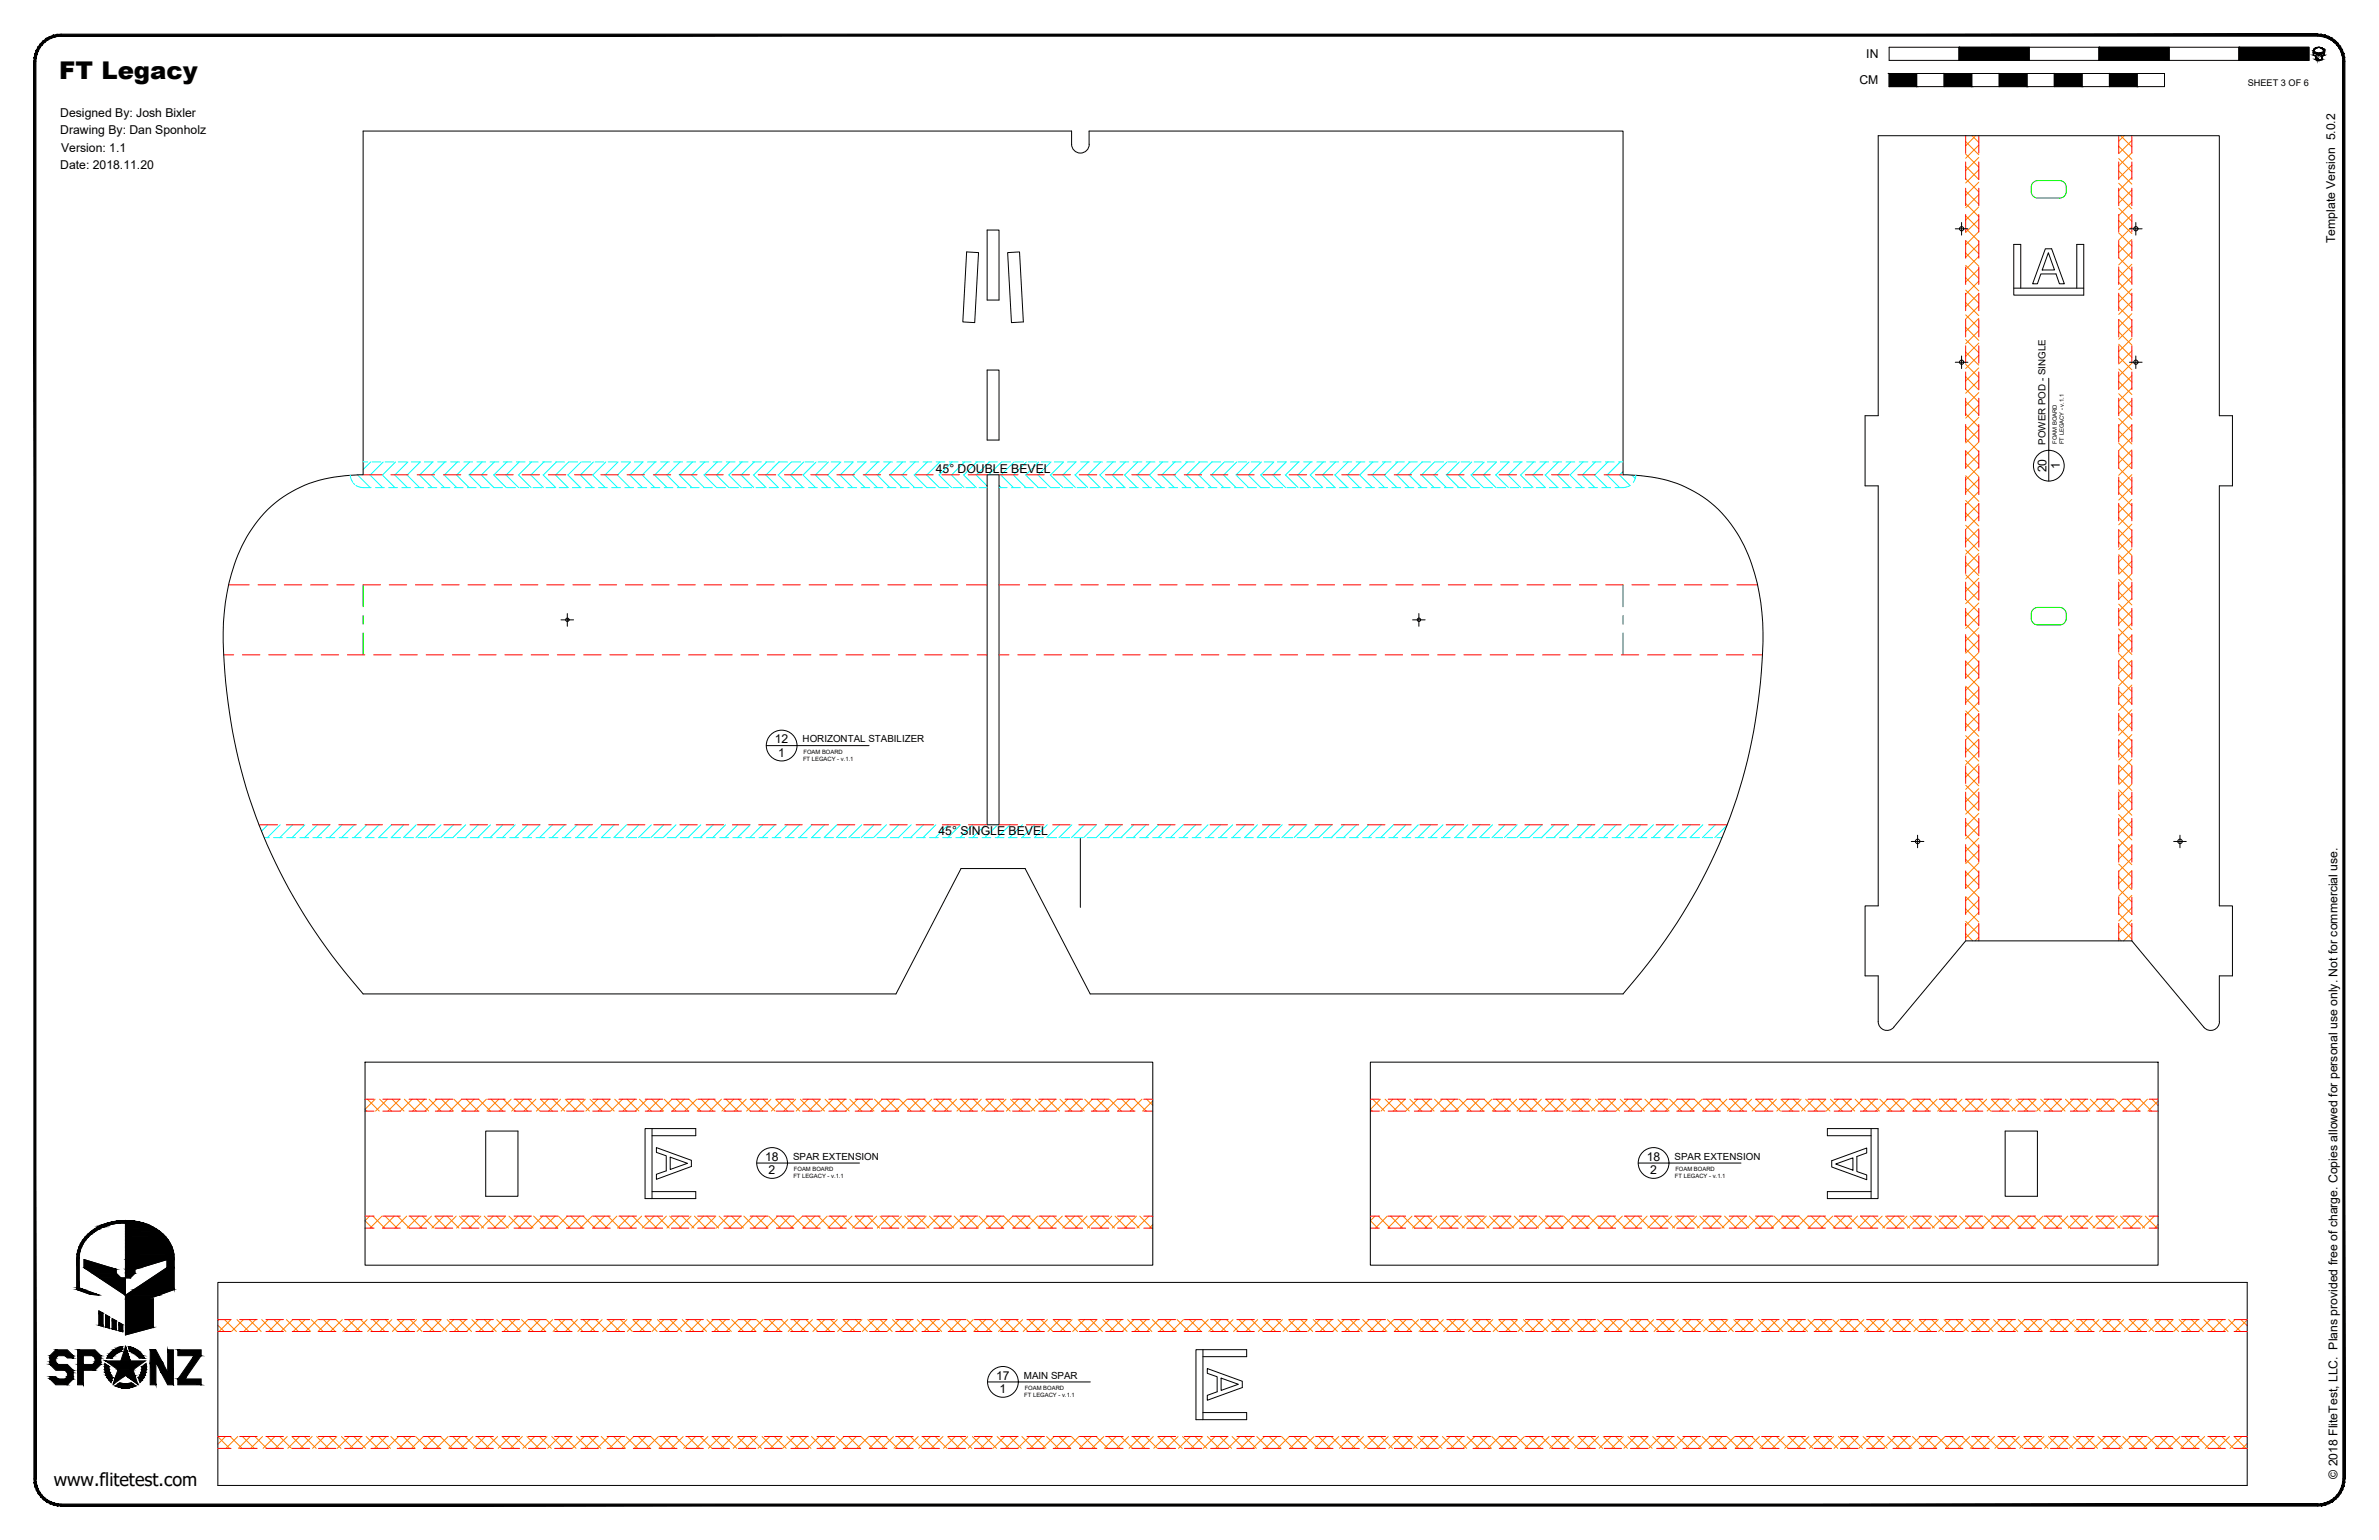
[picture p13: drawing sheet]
<svg xmlns="http://www.w3.org/2000/svg" width="864mm" height="559mm" viewBox="0 0 864 559" stroke-linecap="round" stroke-linejoin="round" font-family="sans-serif">
<defs><g id="words">
<text font-size="8.9" x="21.5" y="28.6">FT Legacy</text>
<text font-size="6.6" x="19.5" y="539.1">www.flitetest.com</text>
<g font-size="4.4">
<text x="677.5" y="21.1">IN</text>
<text x="675" y="30.6">CM</text>
<text x="21.9" y="42.4">Designed By: Josh Bixler</text>
<text x="21.9" y="48.8">Drawing By: Dan Sponholz</text>
<text x="22.2" y="55.1">Version: 1.1</text>
<text x="21.9" y="61.5">Date: 2018.11.20</text>
<text x="847.7" y="88.2" transform="rotate(-90 847.7 88.2)">Template Version 5.0.2</text>
<text x="339.7" y="171.5">45° DOUBLE BEVEL</text>
<text x="742.9" y="171.4" transform="rotate(-90 742.9 171.4)">20</text>
<text x="747.7" y="170.2" transform="rotate(-90 747.7 170.2)">1</text>
<text x="281.2" y="269.8">12</text>
<text x="282.5" y="274.5">1</text>
<text x="340.7" y="303.2">45° SINGLE BEVEL</text>
<text x="277.8" y="421.2">18</text>
<text x="279" y="426">2</text>
<text x="597.8" y="421.2">18</text>
<text x="599" y="426">2</text>
<text x="361.6" y="500.7">17</text>
<text x="362.8" y="505.4">1</text>
<text x="848.5" y="536.6" transform="rotate(-90 848.5 536.6)">© 2018 FliteTest, LLC. Plans provided free of charge. Copies allowed for personal use only. Not for commercial use.</text>
</g>
<g font-size="3.5">
<text x="742.6" y="161.4" transform="rotate(-90 742.6 161.4)">POWER POD - SINGLE</text>
<text x="291.4" y="269.4">HORIZONTAL STABILIZER</text>
<text x="287.9" y="420.9">SPAR EXTENSION</text>
<text x="607.9" y="420.9">SPAR EXTENSION</text>
<text x="371.7" y="500.4">MAIN SPAR</text>
</g>
<text font-size="3.3" x="816" y="31.1">SHEET 3 OF 6</text>
<g font-size="2.1">
<text x="746.6" y="161.1" transform="rotate(-90 746.6 161.1)">FOAM BOARD</text>
<text x="749.2" y="161.2" transform="rotate(-90 749.2 161.2)">FT LEGACY - v.1.1</text>
<text x="291.7" y="273.5">FOAM BOARD</text>
<text x="291.5" y="276">FT LEGACY - v.1.1</text>
<text x="288.2" y="424.9">FOAM BOARD</text>
<text x="608.2" y="424.9">FOAM BOARD</text>
<text x="288" y="427.5">FT LEGACY - v.1.1</text>
<text x="608" y="427.5">FT LEGACY - v.1.1</text>
<text x="371.8" y="507">FT LEGACY - v.1.1</text>
<text x="372" y="504.4">FOAM BOARD</text>
</g>
</g></defs>
<!-- layer: 05 REFERENCE -->
<path d="M737.9 66.4l1-.7 .9-.2h7.9a2.44 2.44 0 0 1 2.4 2.4v1.6a2.44 2.44 0 0 1-2.4 2.4h-7.9a2.35 2.35 0 0 1-2.4-2.4v-2zM131.8 212.2v8M589.2 212.2v8M131.8 223.3v3.2M131.8 229.7v7.9M589.2 223.3v3.2M589.2 229.7v7.9M737.9 221.3l1-.7 .9-.2h7.9a2.44 2.44 0 0 1 2.4 2.4v1.6a2.44 2.44 0 0 1-2.4 2.4h-7.9a2.35 2.35 0 0 1-2.4-2.4v-2z" fill="none" stroke="#0f0" stroke-width=".36"/>
<!-- layer: 01 CUT -->
<g fill="none" stroke="#000" stroke-width=".36">
<path d="M395.4 52.3a3.2 3.2 0 0 1-3.2 3.2 3.2 3.2 0 0 1-3.2-3.1v-4.8h-257.2v124.7a50.1 50.1 0 0 0-30.5 9.1 51.3 51.3 0 0 0-18.2 30.2 108.2 108.2 0 0 0-1.2 35.8 193.8 193.8 0 0 0 45.3 107.7l4.6 5.6h193.5l23.6-45.5h23.2l23.6 45.5h193.5a195.9 195.9 0 0 0 49.5-109.7 117.1 117.1 0 0 0-.8-39.4 51.3 51.3 0 0 0-18.2-30.2 47.6 47.6 0 0 0-27.5-9l-3-.1v-124.7h-193.8v4.8M350.9 91.4l4.3 .3-1.4 25.4-4.3-.3zM358.3 83.5h4.4v25.4h-4.4zM365.8 91.7l4.3-.3 1.4 25.4-4.3 .3zM358.3 134.3h4.4v25.4h-4.4zM358.3 172.3h4.4v127h-4.4zM392.2 303.8v25.4M805.6 370.7v-16.6h4.8v-25.4h-4.8v-152.4h4.8v-25.5h-4.8v-101.6h-123.8v101.6h-4.8v25.5h4.8v152.4h-4.8v25.4h4.8v16.6a3.2 3.2 0 0 0 2.1 3 3.2 3.2 0 0 0 3.6-1l26.1-31.3h60.3l26.1 31.4M805.7 370.7a3.2 3.2 0 0 1-2.1 3 3.2 3.2 0 0 1-3.6-1M132.5 385.4h286v73.7h-286zM497.5 385.4h285.9v73.7h-285.9zM176.3 410.4h11.7v23.7h-11.7z"/>
<path d="M727.9 410.4h11.7v23.7h-11.7zM79.1 465.3h736.7v73.7h-736.7z"/>
<circle cx="712.1" cy="83" r=".77"/>
<circle cx="775.3" cy="83" r=".77"/>
<circle cx="712.1" cy="131.4" r=".77"/>
<circle cx="775.3" cy="131.4" r=".77"/>
<circle cx="206" cy="224.9" r=".62"/>
<circle cx="515.1" cy="224.9" r=".62"/>
<circle cx="696.1" cy="305.3" r=".82"/>
<circle cx="791.4" cy="305.3" r=".82"/>
</g>
<!-- layer: 06 CAVITY -->
<g fill="none" stroke="#ff7f00" stroke-width=".36">
<path d="M713.6 55.9l4.7 4.8M713.6 51.4l4.7 4.7M715.9 49.2l2.4 2.5M717.2 49.2l-3.6 3.7M718.3 52.7l-4.7 4.7M718.3 57.1l-4.7 4.8M769.1 57.5l4.8 4.8M769.1 53.1l4.8 4.7M769.8 49.2l4.1 4.1M771.1 49.2l-2 2M773.9 51l-4.8 4.7M773.9 55.4l-4.8 4.8"/>
<path d="M773.9 60l-4.8 4.7M713.6 78.3l4.7 4.8M713.6 73.9l4.7 4.7M713.6 69.3l4.7 4.8M713.6 64.9l4.7 4.7M713.6 60.4l4.7 4.7M718.3 61.6l-4.7 4.8M718.3 66.1l-4.7 4.8M718.3 70.6l-4.7 4.8M718.3 75.1l-4.7 4.8M718.3 79.6l-4.7 4.8M769.1 75.5l4.8 4.8"/>
<path d="M769.1 71l4.8 4.8M769.1 66.5l4.8 4.8M769.1 62l4.8 4.8M773.9 64.4l-4.8 4.8M773.9 68.9l-4.8 4.8M773.9 73.4l-4.8 4.8M773.9 77.9l-4.8 4.8M713.6 96.3l4.7 4.7M713.6 91.8l4.7 4.8M713.6 87.3l4.7 4.8M713.6 82.8l4.7 4.8M718.3 84.1l-4.7 4.7"/>
<path d="M718.3 88.6l-4.7 4.7M718.3 93.1l-4.7 4.7M718.3 97.6l-4.7 4.7M769.1 98l4.8 4.7M769.1 93.5l4.8 4.8M769.1 89l4.8 4.7M769.1 84.5l4.8 4.8M769.1 80l4.8 4.8M773.9 82.4l-4.8 4.7M773.9 86.9l-4.8 4.8M773.9 91.4l-4.8 4.7M773.9 95.9l-4.8 4.7"/>
<path d="M713.6 118.7l4.7 4.8M713.6 114.2l4.7 4.8M713.6 109.8l4.7 4.7M713.6 105.3l4.7 4.7M713.6 100.8l4.7 4.8M718.3 102l-4.7 4.8M718.3 106.5l-4.7 4.8M718.3 111l-4.7 4.8M718.3 115.5l-4.7 4.8M718.3 120l-4.7 4.8M769.1 115.9l4.8 4.8M769.1 111.5l4.8 4.7"/>
<path d="M769.1 106.9l4.8 4.8M769.1 102.5l4.8 4.7M773.9 100.3l-4.8 4.8M773.9 104.9l-4.8 4.7M773.9 109.3l-4.8 4.8M773.9 113.8l-4.8 4.8M773.9 118.4l-4.8 4.7M713.6 136.7l4.7 4.8M713.6 132.2l4.7 4.8M713.6 127.7l4.7 4.8M713.6 123.2l4.7 4.8M718.3 124.5l-4.7 4.8"/>
<path d="M718.3 129l-4.7 4.7M718.3 133.5l-4.7 4.7M718.3 137.9l-4.7 4.8M769.1 138.4l4.8 4.8M769.1 133.9l4.8 4.7M769.1 129.4l4.8 4.8M769.1 124.9l4.8 4.8M769.1 120.4l4.8 4.8M773.9 122.8l-4.8 4.8M773.9 127.3l-4.8 4.8M773.9 131.8l-4.8 4.8M773.9 136.3l-4.8 4.8"/>
<path d="M713.6 159.1l4.7 4.8M713.6 154.7l4.7 4.7M713.6 150.2l4.7 4.7M713.6 145.7l4.7 4.8M713.6 141.2l4.7 4.7M718.3 142.5l-4.7 4.7M718.3 147l-4.7 4.7M718.3 151.4l-4.7 4.8M718.3 156l-4.7 4.7M769.1 156.4l4.8 4.7M769.1 151.8l4.8 4.8M769.1 147.4l4.8 4.7"/>
<path d="M769.1 142.9l4.8 4.7M773.9 140.8l-4.8 4.7M773.9 145.3l-4.8 4.8M773.9 149.8l-4.8 4.7M773.9 154.3l-4.8 4.7M773.9 158.7l-4.8 4.8M713.6 177.1l4.7 4.8M713.6 172.6l4.7 4.8M713.6 168.2l4.7 4.7M713.6 163.6l4.7 4.8M718.3 160.4l-4.7 4.8M718.3 164.9l-4.7 4.8"/>
<path d="M718.3 169.4l-4.7 4.8M718.3 173.9l-4.7 4.8M718.3 178.4l-4.7 4.7M769.1 178.8l4.8 4.7M769.1 174.3l4.8 4.8M769.1 169.8l4.8 4.8M769.1 165.3l4.8 4.8M769.1 160.8l4.8 4.8M773.9 163.3l-4.8 4.7M773.9 167.7l-4.8 4.8M773.9 172.2l-4.8 4.8M773.9 176.7l-4.8 4.8"/>
<path d="M713.6 199.6l4.7 4.7M713.6 195.1l4.7 4.8M713.6 190.6l4.7 4.7M713.6 186.1l4.7 4.8M713.6 181.6l4.7 4.8M718.3 182.9l-4.7 4.8M718.3 187.4l-4.7 4.7M718.3 191.9l-4.7 4.7M718.3 196.3l-4.7 4.8M769.1 196.8l4.8 4.8M769.1 192.3l4.8 4.7M769.1 187.8l4.8 4.7"/>
<path d="M769.1 183.3l4.8 4.8M773.9 181.2l-4.8 4.8M773.9 185.7l-4.8 4.7M773.9 190.2l-4.8 4.8M773.9 194.7l-4.8 4.7M773.9 199.2l-4.8 4.7M713.6 217.5l4.7 4.8M713.6 213.1l4.7 4.7M713.6 208.5l4.7 4.8M713.6 204.1l4.7 4.7M718.3 200.9l-4.7 4.7M718.3 209.8l-4.7 4.8"/>
<path d="M718.3 218.8l-4.7 4.8M718.3 205.3l-4.7 4.8M718.3 214.3l-4.7 4.8M769.1 219.2l4.8 4.8M769.1 214.7l4.8 4.8M769.1 210.2l4.8 4.8M769.1 205.8l4.8 4.7M769.1 201.3l4.8 4.7M773.9 203.6l-4.8 4.8M773.9 208.1l-4.8 4.8M773.9 212.6l-4.8 4.8M773.9 217.1l-4.8 4.8"/>
<path d="M713.6 240l4.7 4.8M713.6 235.5l4.7 4.7M713.6 231l4.7 4.8M713.6 226.5l4.7 4.8M713.6 222l4.7 4.8M718.3 223.3l-4.7 4.7M718.3 232.3l-4.7 4.7M718.3 227.8l-4.7 4.8M718.3 236.8l-4.7 4.7M769.1 237.2l4.8 4.7M769.1 232.7l4.8 4.8M769.1 228.2l4.8 4.8"/>
<path d="M769.1 223.7l4.8 4.8M773.9 221.6l-4.8 4.8M773.9 226.1l-4.8 4.8M773.9 230.6l-4.8 4.7M773.9 235.1l-4.8 4.7M773.9 239.6l-4.8 4.8M713.6 258l4.7 4.7M713.6 253.4l4.7 4.8M713.6 249l4.7 4.7M713.6 244.5l4.7 4.7M718.3 241.2l-4.7 4.8M718.3 250.2l-4.7 4.8"/>
<path d="M718.3 259.2l-4.7 4.8M718.3 245.8l-4.7 4.7M718.3 254.7l-4.7 4.8M769.1 259.6l4.8 4.8M769.1 255.1l4.8 4.8M769.1 250.7l4.8 4.7M769.1 246.2l4.8 4.7M769.1 241.7l4.8 4.7M773.9 244.1l-4.8 4.7M773.9 248.6l-4.8 4.7M773.9 253l-4.8 4.8M773.9 257.6l-4.8 4.7"/>
<path d="M713.6 275.9l4.7 4.8M713.6 271.4l4.7 4.8M713.6 266.9l4.7 4.8M713.6 262.4l4.7 4.8M718.3 263.7l-4.7 4.8M718.3 268.2l-4.7 4.8M718.3 272.7l-4.7 4.8M718.3 277.2l-4.7 4.8M769.1 277.6l4.8 4.8M769.1 273.1l4.8 4.8M769.1 268.6l4.8 4.8M769.1 264.1l4.8 4.8"/>
<path d="M773.9 262l-4.8 4.8M773.9 266.5l-4.8 4.8M773.9 271l-4.8 4.8M773.9 275.5l-4.8 4.8M773.9 280l-4.8 4.7M713.6 298.4l4.7 4.8M713.6 293.9l4.7 4.7M713.6 289.4l4.7 4.8M713.6 284.9l4.7 4.8M713.6 280.4l4.7 4.7M718.3 281.7l-4.7 4.7M718.3 286.2l-4.7 4.7"/>
<path d="M718.3 290.7l-4.7 4.7M718.3 295.2l-4.7 4.7M718.3 299.6l-4.7 4.8M769.1 295.6l4.8 4.7M769.1 291l4.8 4.8M769.1 286.6l4.8 4.7M769.1 282.1l4.8 4.7M773.9 284.5l-4.8 4.8M773.9 289l-4.8 4.7M773.9 293.5l-4.8 4.7M773.9 297.9l-4.8 4.8M713.6 316.4l4.7 4.7"/>
<path d="M713.6 311.8l4.7 4.8M713.6 307.4l4.7 4.7M713.6 302.9l4.7 4.7M718.3 304.1l-4.7 4.8M718.3 308.6l-4.7 4.8M718.3 313.1l-4.7 4.8M718.3 317.6l-4.7 4.8M769.1 318l4.8 4.8M769.1 313.5l4.8 4.8M769.1 309l4.8 4.8M769.1 304.5l4.8 4.8M769.1 300l4.8 4.8"/>
<path d="M773.9 302.5l-4.8 4.7M773.9 306.9l-4.8 4.8M773.9 311.4l-4.8 4.8M773.9 315.9l-4.8 4.8M713.6 338.8l2.5 2.6M713.6 334.3l4.7 4.8M713.6 329.8l4.7 4.8M713.6 325.3l4.7 4.8M713.6 320.8l4.7 4.8M718.3 322.1l-4.7 4.8M718.3 326.6l-4.7 4.7M718.3 331.1l-4.7 4.7"/>
<path d="M718.3 335.5l-4.7 4.8M769.1 336l4.8 4.8M769.1 331.5l4.8 4.7M769.1 327l4.8 4.8M769.1 322.5l4.8 4.8M773.9 320.4l-4.8 4.8M773.9 324.9l-4.8 4.7M773.9 329.4l-4.8 4.8M773.9 333.9l-4.8 4.7M773.9 338.4l-3 3M718.3 340.1l-1.3 1.3M769.1 340.5l.9 .9"/>
<path d="M133.4 398.9l4.3 4.3M136.2 398.9l-3.7 3.6 .7 .7M137.8 398.9l4.3 4.3M140.6 398.9l-4.3 4.3M142.3 398.9l4.4 4.3M145.2 398.9l-4.4 4.3M146.8 398.9l4.3 4.3M149.6 398.9l-4.3 4.3M151.3 398.9l4.3 4.3M154.1 398.9l-4.3 4.3M155.8 398.9l4.3 4.3M158.6 398.9l-4.3 4.3"/>
<path d="M160.3 398.9l4.3 4.3M163.1 398.9l-4.3 4.3M164.8 398.9l4.3 4.3M167.6 398.9l-4.3 4.3M169.3 398.9l4.3 4.3M172.1 398.9l-4.3 4.3M173.7 398.9l4.4 4.3M176.6 398.9l-4.4 4.3M178.3 398.9l4.3 4.3M181.1 398.9l-4.3 4.3M182.7 398.9l4.3 4.3M185.5 398.9l-4.3 4.3"/>
<path d="M187.2 398.9l4.3 4.3M190.1 398.9l-4.4 4.3M191.7 398.9l4.3 4.3M194.5 398.9l-4.3 4.3M196.2 398.9l4.3 4.3M199 398.9l-4.3 4.3M200.7 398.9l4.3 4.3M203.5 398.9l-4.3 4.3M205.2 398.9l4.3 4.3M208 398.9l-4.3 4.3M209.7 398.9l4.3 4.3M212.5 398.9l-4.3 4.3"/>
<path d="M214.2 398.9l4.3 4.3M217 398.9l-4.3 4.3M218.6 398.9l4.4 4.3M221.5 398.9l-4.4 4.3M223.2 398.9l4.3 4.3M226 398.9l-4.3 4.3M227.6 398.9l4.3 4.3M230.4 398.9l-4.3 4.3M232.1 398.9l4.3 4.3M235 398.9l-4.4 4.3M236.6 398.9l4.3 4.3M239.4 398.9l-4.3 4.3"/>
<path d="M241.1 398.9l4.3 4.3M243.9 398.9l-4.3 4.3M245.6 398.9l4.3 4.3M248.4 398.9l-4.3 4.3M250.1 398.9l4.3 4.3M252.9 398.9l-4.3 4.3M254.6 398.9l4.3 4.3M257.4 398.9l-4.3 4.3M259.1 398.9l4.3 4.3M261.9 398.9l-4.3 4.3M263.5 398.9l4.4 4.3M266.4 398.9l-4.4 4.3"/>
<path d="M268 398.9l4.4 4.3M270.9 398.9l-4.3 4.3M272.6 398.9l4.3 4.3M275.3 398.9l-4.3 4.3M277 398.9l4.3 4.3M279.9 398.9l-4.4 4.3M281.5 398.9l4.4 4.3M284.4 398.9l-4.4 4.3M286 398.9l4.3 4.3M288.8 398.9l-4.3 4.3M290.5 398.9l4.3 4.3M293.4 398.9l-4.4 4.3"/>
<path d="M295 398.9l4.3 4.3M297.8 398.9l-4.3 4.3M299.5 398.9l4.3 4.3M302.3 398.9l-4.3 4.3M304 398.9l4.3 4.3M306.8 398.9l-4.3 4.3M308.5 398.9l4.3 4.3M311.3 398.9l-4.3 4.3M312.9 398.9l4.4 4.3M315.8 398.9l-4.3 4.3M317.5 398.9l4.3 4.3M320.3 398.9l-4.3 4.3"/>
<path d="M321.9 398.9l4.3 4.3M324.8 398.9l-4.4 4.3M326.4 398.9l4.4 4.3M329.3 398.9l-4.3 4.3M330.9 398.9l4.3 4.3M333.7 398.9l-4.3 4.3M335.4 398.9l4.3 4.3M338.2 398.9l-4.3 4.3M339.9 398.9l4.3 4.3M342.7 398.9l-4.3 4.3M344.4 398.9l4.3 4.3M347.2 398.9l-4.3 4.3"/>
<path d="M348.9 398.9l4.3 4.3M351.7 398.9l-4.3 4.3M353.4 398.9l4.3 4.3M356.2 398.9l-4.3 4.3M357.8 398.9l4.4 4.3M360.7 398.9l-4.3 4.3M362.4 398.9l4.3 4.3M365.2 398.9l-4.3 4.3M366.8 398.9l4.3 4.3M369.7 398.9l-4.4 4.3M371.3 398.9l4.4 4.3M374.2 398.9l-4.3 4.3"/>
<path d="M375.8 398.9l4.3 4.3M378.6 398.9l-4.3 4.3M380.3 398.9l4.3 4.3M383.1 398.9l-4.3 4.3M384.8 398.9l4.3 4.3M387.6 398.9l-4.3 4.3M389.3 398.9l4.3 4.3M392.1 398.9l-4.3 4.3M393.8 398.9l4.3 4.3M396.6 398.9l-4.3 4.3M398.3 398.9l4.3 4.3M401.1 398.9l-4.3 4.3"/>
<path d="M402.7 398.9l4.4 4.3M405.6 398.9l-4.3 4.3M407.3 398.9l4.3 4.3M410.1 398.9l-4.3 4.3M411.7 398.9l4.4 4.3M414.6 398.9l-4.4 4.3M416.2 398.9l2.3 2.2M418.5 399.4l-3.8 3.8M498.3 398.9l4.3 4.3M501.1 398.9l-3.6 3.7M502.8 398.9l4.3 4.3M505.6 398.9l-4.3 4.3"/>
<path d="M507.3 398.9l4.3 4.3M510.1 398.9l-4.3 4.3M511.8 398.9l4.3 4.3M514.6 398.9l-4.3 4.3M516.3 398.9l4.3 4.3M519.1 398.9l-4.3 4.3M520.8 398.9l4.3 4.3M523.6 398.9l-4.3 4.3M525.2 398.9l4.3 4.3M528.1 398.9l-4.4 4.3M529.7 398.9l4.4 4.3M532.6 398.9l-4.3 4.3"/>
<path d="M534.2 398.9l4.3 4.3M537 398.9l-4.3 4.3M538.7 398.9l4.3 4.3M541.6 398.9l-4.4 4.3M543.2 398.9l4.4 4.3M546 398.9l-4.3 4.3M547.7 398.9l4.3 4.3M550.5 398.9l-4.3 4.3M552.2 398.9l4.3 4.3M555 398.9l-4.3 4.3M556.7 398.9l4.3 4.3M559.5 398.9l-4.3 4.3"/>
<path d="M561.2 398.9l4.3 4.3M564 398.9l-4.3 4.3M565.7 398.9l4.3 4.3M568.5 398.9l-4.3 4.3M570.2 398.9l4.3 4.3M573 398.9l-4.4 4.3M574.6 398.9l4.4 4.3M577.5 398.9l-4.3 4.3M579.2 398.9l4.3 4.3M582 398.9l-4.3 4.3M583.6 398.9l4.3 4.3M586.5 398.9l-4.4 4.3"/>
<path d="M588.1 398.9l4.4 4.3M591 398.9l-4.3 4.3M592.6 398.9l4.3 4.3M595.4 398.9l-4.3 4.3M597.1 398.9l4.3 4.3M599.9 398.9l-4.3 4.3M601.6 398.9l4.3 4.3M604.4 398.9l-4.3 4.3M606.1 398.9l4.3 4.3M608.9 398.9l-4.3 4.3M610.6 398.9l4.3 4.3M613.4 398.9l-4.3 4.3"/>
<path d="M615.1 398.9l4.3 4.3M617.9 398.9l-4.3 4.3M619.5 398.9l4.4 4.3M622.4 398.9l-4.3 4.3M624.1 398.9l4.3 4.3M626.9 398.9l-4.3 4.3M628.5 398.9l4.3 4.3M631.4 398.9l-4.4 4.3M633 398.9l4.4 4.3M635.9 398.9l-4.4 4.3M637.5 398.9l4.3 4.3M640.3 398.9l-4.3 4.3"/>
<path d="M642 398.9l4.3 4.3M644.8 398.9l-4.3 4.3M646.5 398.9l4.3 4.3M649.3 398.9l-4.3 4.3M651 398.9l4.3 4.3M653.8 398.9l-4.3 4.3M655.5 398.9l4.3 4.3M658.3 398.9l-4.3 4.3M660 398.9l4.3 4.3M662.8 398.9l-4.3 4.3M664.4 398.9l4.4 4.3M667.3 398.9l-4.3 4.3"/>
<path d="M669 398.9l4.3 4.3M671.8 398.9l-4.3 4.3M673.4 398.9l4.3 4.3M676.2 398.9l-4.3 4.3M677.9 398.9l4.4 4.3M680.8 398.9l-4.4 4.3M682.4 398.9l4.3 4.3M685.2 398.9l-4.3 4.3M686.9 398.9l4.3 4.3M689.7 398.9l-4.3 4.3M691.4 398.9l4.3 4.3M694.2 398.9l-4.3 4.3"/>
<path d="M695.9 398.9l4.3 4.3M698.7 398.9l-4.3 4.3M700.4 398.9l4.3 4.3M703.2 398.9l-4.3 4.3M704.9 398.9l4.3 4.3M707.7 398.9l-4.3 4.3M709.4 398.9l4.3 4.3M712.2 398.9l-4.3 4.3M713.9 398.9l4.3 4.3M716.7 398.9l-4.3 4.3M718.4 398.9l4.3 4.3M721.2 398.9l-4.3 4.3"/>
<path d="M722.8 398.9l4.4 4.3M725.7 398.9l-4.4 4.3M727.3 398.9l4.4 4.3M730.2 398.9l-4.3 4.3M731.8 398.9l4.3 4.3M734.6 398.9l-4.3 4.3M736.3 398.9l4.3 4.3M739.2 398.9l-4.4 4.3M740.8 398.9l4.3 4.3M743.6 398.9l-4.3 4.3M745.3 398.9l4.3 4.3M748.1 398.9l-4.3 4.3"/>
<path d="M749.8 398.9l4.3 4.3M752.6 398.9l-4.3 4.3M754.3 398.9l4.3 4.3M757.1 398.9l-4.3 4.3M758.8 398.9l4.3 4.3M761.6 398.9l-4.3 4.3M763.3 398.9l4.3 4.3M766.1 398.9l-4.3 4.3M767.7 398.9l4.3 4.3M770.6 398.9l-4.4 4.3M772.2 398.9l4.4 4.3M775.1 398.9l-4.3 4.3"/>
<path d="M776.7 398.9l4.3 4.3M779.5 398.9l-4.3 4.3M781.2 398.9l2.2 2.2M783.4 399.5l-3.7 3.7M497.5 402.5l.6 .7M134.1 441.3l-1.6 1.7 2.7 2.6M135.3 441.3l4.4 4.3M138.7 441.3l-4.4 4.3M139.8 441.3l4.4 4.3M143.1 441.3l-4.3 4.3M144.3 441.3l4.3 4.3M147.6 441.3l-4.3 4.3"/>
<path d="M148.8 441.3l4.3 4.3M152.1 441.3l-4.3 4.3M153.3 441.3l4.3 4.3M156.6 441.3l-4.3 4.3M157.8 441.3l4.3 4.3M161.1 441.3l-4.3 4.3M162.3 441.3l4.3 4.3M165.6 441.3l-4.3 4.3M166.8 441.3l4.3 4.3M170.1 441.3l-4.3 4.3M171.3 441.3l4.3 4.3M174.6 441.3l-4.3 4.3"/>
<path d="M175.8 441.3l4.3 4.3M179 441.3l-4.3 4.3M180.2 441.3l4.4 4.3M183.6 441.3l-4.4 4.3M184.8 441.3l4.3 4.3M188 441.3l-4.3 4.3M189.2 441.3l4.3 4.3M192.5 441.3l-4.3 4.3M193.7 441.3l4.3 4.3M197 441.3l-4.3 4.3M198.2 441.3l4.3 4.3M201.5 441.3l-4.3 4.3"/>
<path d="M202.7 441.3l4.3 4.3M206 441.3l-4.3 4.3M207.2 441.3l4.3 4.3M210.5 441.3l-4.3 4.3M211.7 441.3l4.3 4.3M215 441.3l-4.4 4.3M216.2 441.3l4.3 4.3M219.5 441.3l-4.3 4.3M220.7 441.3l4.3 4.3M223.9 441.3l-4.3 4.3M225.1 441.3l4.4 4.3M228.5 441.3l-4.4 4.3"/>
<path d="M229.6 441.3l4.4 4.3M232.9 441.3l-4.3 4.3M234.1 441.3l4.3 4.3M237.4 441.3l-4.3 4.3M238.6 441.3l4.3 4.3M241.9 441.3l-4.3 4.3M243.1 441.3l4.3 4.3M246.4 441.3l-4.3 4.3M247.6 441.3l4.3 4.3M250.9 441.3l-4.3 4.3M252.1 441.3l4.3 4.3M255.4 441.3l-4.3 4.3"/>
<path d="M256.6 441.3l4.3 4.3M259.9 441.3l-4.4 4.3M261.1 441.3l4.3 4.3M264.4 441.3l-4.3 4.3M265.6 441.3l4.3 4.3M268.9 441.3l-4.4 4.3M270 441.3l4.3 4.3M273.4 441.3l-4.4 4.3M274.5 441.3l4.4 4.3M277.9 441.3l-4.3 4.3M279 441.3l4.4 4.3M282.3 441.3l-4.3 4.3"/>
<path d="M283.5 441.3l4.3 4.3M286.9 441.3l-4.4 4.3M288 441.3l4.4 4.3M291.3 441.3l-4.3 4.3M292.5 441.3l4.3 4.3M295.8 441.3l-4.3 4.3M297 441.3l4.3 4.3M300.3 441.3l-4.3 4.3M301.5 441.3l4.3 4.3M304.8 441.3l-4.3 4.3M306 441.3l4.3 4.3M309.3 441.3l-4.3 4.3"/>
<path d="M310.5 441.3l4.3 4.3M313.8 441.3l-4.3 4.3M315 441.3l4.3 4.3M318.3 441.3l-4.4 4.3M319.4 441.3l4.4 4.3M322.8 441.3l-4.3 4.3M324 441.3l4.3 4.3M327.2 441.3l-4.3 4.3M328.4 441.3l4.3 4.3M331.7 441.3l-4.3 4.3M332.9 441.3l4.4 4.3M336.2 441.3l-4.3 4.3"/>
<path d="M337.4 441.3l4.3 4.3M340.7 441.3l-4.3 4.3M341.9 441.3l4.3 4.3M345.2 441.3l-4.3 4.3M346.4 441.3l4.3 4.3M349.7 441.3l-4.3 4.3M350.9 441.3l4.3 4.3M354.2 441.3l-4.3 4.3M355.4 441.3l4.3 4.3M358.7 441.3l-4.3 4.3M359.9 441.3l4.3 4.3M363.2 441.3l-4.4 4.3"/>
<path d="M364.3 441.3l4.4 4.3M367.7 441.3l-4.3 4.3M368.9 441.3l4.3 4.3M372.1 441.3l-4.3 4.3M373.3 441.3l4.3 4.3M376.6 441.3l-4.3 4.3M377.8 441.3l4.4 4.3M381.1 441.3l-4.3 4.3M382.3 441.3l4.3 4.3M385.6 441.3l-4.3 4.3M386.8 441.3l4.3 4.3M390.1 441.3l-4.3 4.3"/>
<path d="M391.3 441.3l4.3 4.3M394.6 441.3l-4.3 4.3M395.8 441.3l4.3 4.3M399.1 441.3l-4.3 4.3M400.3 441.3l4.3 4.3M403.6 441.3l-4.3 4.3M404.8 441.3l4.3 4.3M408.1 441.3l-4.4 4.3M409.2 441.3l4.4 4.3M412.6 441.3l-4.3 4.3M413.8 441.3l4.3 4.3M417.1 441.3l-4.4 4.3"/>
<path d="M418.2 441.3l.3 .2M418.5 444.3l-1.3 1.3M497.5 442.9l2.6 2.7M499.1 441.3l-1.6 1.7M500.3 441.3l4.3 4.3M503.6 441.3l-4.3 4.3M504.8 441.3l4.3 4.3M508.1 441.3l-4.3 4.3M509.3 441.3l4.3 4.3M512.6 441.3l-4.3 4.3M513.8 441.3l4.3 4.3M517.1 441.3l-4.3 4.3"/>
<path d="M518.3 441.3l4.3 4.3M521.6 441.3l-4.4 4.3M522.8 441.3l4.3 4.3M526.1 441.3l-4.3 4.3M527.3 441.3l4.3 4.3M530.5 441.3l-4.3 4.3M531.7 441.3l4.3 4.3M535.1 441.3l-4.4 4.3M536.2 441.3l4.4 4.3M539.5 441.3l-4.3 4.3M540.7 441.3l4.3 4.3M544 441.3l-4.3 4.3"/>
<path d="M545.2 441.3l4.3 4.3M548.6 441.3l-4.4 4.3M549.7 441.3l4.3 4.3M553 441.3l-4.3 4.3M554.2 441.3l4.3 4.3M557.5 441.3l-4.3 4.3M558.7 441.3l4.3 4.3M562 441.3l-4.3 4.3M563.2 441.3l4.3 4.3M566.5 441.3l-4.3 4.3M567.7 441.3l4.3 4.3M571 441.3l-4.3 4.3"/>
<path d="M572.2 441.3l4.3 4.3M575.5 441.3l-4.3 4.3M576.7 441.3l4.3 4.3M580 441.3l-4.4 4.3M581.1 441.3l4.4 4.3M584.5 441.3l-4.3 4.3M585.7 441.3l4.3 4.3M588.9 441.3l-4.3 4.3M590.1 441.3l4.3 4.3M593.4 441.3l-4.3 4.3M594.6 441.3l4.4 4.3M597.9 441.3l-4.3 4.3"/>
<path d="M599.1 441.3l4.3 4.3M602.4 441.3l-4.3 4.3M603.6 441.3l4.3 4.3M606.9 441.3l-4.3 4.3M608.1 441.3l4.3 4.3M611.4 441.3l-4.3 4.3M612.6 441.3l4.3 4.3M615.9 441.3l-4.3 4.3M617.1 441.3l4.3 4.3M620.4 441.3l-4.3 4.3M621.6 441.3l4.3 4.3M624.9 441.3l-4.4 4.3"/>
<path d="M626 441.3l4.4 4.3M629.4 441.3l-4.3 4.3M630.6 441.3l4.3 4.3M633.8 441.3l-4.3 4.3M635 441.3l4.3 4.3M638.3 441.3l-4.3 4.3M639.5 441.3l4.4 4.3M642.8 441.3l-4.3 4.3M644 441.3l4.3 4.3M647.3 441.3l-4.3 4.3M648.5 441.3l4.3 4.3M651.8 441.3l-4.3 4.3"/>
<path d="M653 441.3l4.3 4.3M656.3 441.3l-4.3 4.3M657.5 441.3l4.3 4.3M660.8 441.3l-4.3 4.3M662 441.3l4.3 4.3M665.3 441.3l-4.3 4.3M666.5 441.3l4.3 4.3M669.8 441.3l-4.4 4.3M670.9 441.3l4.4 4.3M674.3 441.3l-4.4 4.3M675.5 441.3l4.3 4.3M678.7 441.3l-4.3 4.3"/>
<path d="M679.9 441.3l4.3 4.3M683.2 441.3l-4.3 4.3M684.4 441.3l4.4 4.3M687.7 441.3l-4.3 4.3M688.9 441.3l4.3 4.3M692.2 441.3l-4.3 4.3M693.4 441.3l4.3 4.3M696.7 441.3l-4.3 4.3M697.9 441.3l4.3 4.3M701.2 441.3l-4.3 4.3M702.4 441.3l4.3 4.3M705.7 441.3l-4.3 4.3"/>
<path d="M706.9 441.3l4.3 4.3M710.2 441.3l-4.3 4.3M711.4 441.3l4.3 4.3M714.7 441.3l-4.3 4.3M715.9 441.3l4.3 4.3M719.2 441.3l-4.4 4.3M720.4 441.3l4.3 4.3M723.7 441.3l-4.3 4.3M724.9 441.3l4.3 4.3M728.1 441.3l-4.3 4.3M729.3 441.3l4.3 4.3M732.7 441.3l-4.4 4.3"/>
<path d="M733.8 441.3l4.4 4.3M737.1 441.3l-4.3 4.3M738.3 441.3l4.3 4.3M741.6 441.3l-4.3 4.3M742.8 441.3l4.3 4.3M746.1 441.3l-4.3 4.3M747.3 441.3l4.3 4.3M750.6 441.3l-4.3 4.3M751.8 441.3l4.3 4.3M755.1 441.3l-4.3 4.3M756.3 441.3l4.3 4.3M759.6 441.3l-4.3 4.3"/>
<path d="M760.8 441.3l4.3 4.3M764.1 441.3l-4.4 4.3M765.3 441.3l4.3 4.3M768.6 441.3l-4.3 4.3M769.8 441.3l4.3 4.3M773 441.3l-4.3 4.3M774.2 441.3l4.3 4.3M777.6 441.3l-4.4 4.3M778.7 441.3l4.4 4.3M782 441.3l-4.3 4.3M783.2 441.3l.2 .2M783.4 444.4l-1.2 1.2"/>
<path d="M79.4 478.8l-.3 .3M81.5 478.8l4.3 4.3M83.8 478.8l-4.3 4.3M86 478.8l4.3 4.3M88.4 478.8l-4.4 4.3M90.5 478.8l4.3 4.3M92.8 478.8l-4.3 4.3M95 478.8l4.3 4.3M97.3 478.8l-4.3 4.3M99.5 478.8l4.3 4.3M101.8 478.8l-4.3 4.3M104 478.8l4.3 4.3"/>
<path d="M106.3 478.8l-4.3 4.3M108.4 478.8l4.4 4.3M110.8 478.8l-4.3 4.3M113 478.8l4.3 4.3M115.3 478.8l-4.3 4.3M117.4 478.8l4.3 4.3M119.8 478.8l-4.4 4.3M121.9 478.8l4.4 4.3M124.3 478.8l-4.3 4.3M126.4 478.8l4.3 4.3M128.8 478.8l-4.4 4.3M130.9 478.8l4.3 4.3"/>
<path d="M133.3 478.8l-4.4 4.3M135.4 478.8l4.3 4.3M137.8 478.8l-4.3 4.3M139.9 478.8l4.3 4.3M142.2 478.8l-4.3 4.3M144.4 478.8l4.3 4.3M146.7 478.8l-4.3 4.3M148.9 478.8l4.3 4.3M151.2 478.8l-4.3 4.3M153.3 478.8l4.4 4.3M155.7 478.8l-4.3 4.3M157.9 478.8l4.3 4.3"/>
<path d="M160.2 478.8l-4.3 4.3M162.3 478.8l4.3 4.3M164.7 478.8l-4.3 4.3M166.8 478.8l4.4 4.3M169.2 478.8l-4.3 4.3M171.3 478.8l4.4 4.3M173.7 478.8l-4.3 4.3M175.8 478.8l4.3 4.3M178.2 478.8l-4.4 4.3M180.3 478.8l4.4 4.3M182.7 478.8l-4.3 4.3M184.8 478.8l4.3 4.3"/>
<path d="M187.1 478.8l-4.3 4.3M189.3 478.8l4.3 4.3M191.6 478.8l-4.3 4.3M193.8 478.8l4.3 4.3M196.1 478.8l-4.3 4.3M198.3 478.8l4.3 4.3M200.6 478.8l-4.3 4.3M202.8 478.8l4.3 4.3M205.1 478.8l-4.3 4.3M207.3 478.8l4.3 4.3M209.6 478.8l-4.3 4.3M211.7 478.8l4.4 4.3"/>
<path d="M214.1 478.8l-4.3 4.3M216.3 478.8l4.3 4.3M218.6 478.8l-4.3 4.3M220.7 478.8l4.3 4.3M223.1 478.8l-4.4 4.3M225.2 478.8l4.4 4.3M227.6 478.8l-4.3 4.3M229.7 478.8l4.3 4.3M232 478.8l-4.3 4.3M234.2 478.8l4.3 4.3M236.5 478.8l-4.3 4.3M238.7 478.8l4.3 4.3"/>
<path d="M241 478.8l-4.3 4.3M243.2 478.8l4.3 4.3M245.5 478.8l-4.3 4.3M247.7 478.8l4.3 4.3M250 478.8l-4.3 4.3M252.2 478.8l4.3 4.3M254.5 478.8l-4.3 4.3M256.6 478.8l4.4 4.3M259 478.8l-4.3 4.3M261.2 478.8l4.3 4.3M263.5 478.8l-4.3 4.3M265.6 478.8l4.3 4.3"/>
<path d="M268 478.8l-4.4 4.3M270.1 478.8l4.3 4.3M272.5 478.8l-4.4 4.3M274.6 478.8l4.3 4.3M277 478.8l-4.4 4.3M279.1 478.8l4.3 4.3M281.4 478.8l-4.3 4.3M283.6 478.8l4.3 4.3M286 478.8l-4.4 4.3M288.1 478.8l4.3 4.3M290.4 478.8l-4.3 4.3M292.6 478.8l4.3 4.3"/>
<path d="M294.9 478.8l-4.3 4.3M297.1 478.8l4.3 4.3M299.4 478.8l-4.3 4.3M301.5 478.8l4.4 4.3M303.9 478.8l-4.3 4.3M306.1 478.8l4.3 4.3M308.4 478.8l-4.3 4.3M310.5 478.8l4.4 4.3M312.9 478.8l-4.3 4.3M315 478.8l4.3 4.3M317.4 478.8l-4.4 4.3M319.5 478.8l4.4 4.3"/>
<path d="M321.9 478.8l-4.3 4.3M324 478.8l4.3 4.3M326.3 478.8l-4.3 4.3M328.5 478.8l4.3 4.3M330.9 478.8l-4.4 4.3M333 478.8l4.3 4.3M335.3 478.8l-4.3 4.3M337.5 478.8l4.3 4.3M339.8 478.8l-4.3 4.3M342 478.8l4.3 4.3M344.3 478.8l-4.3 4.3M346.5 478.8l4.3 4.3"/>
<path d="M348.8 478.8l-4.3 4.3M350.9 478.8l4.4 4.3M353.3 478.8l-4.3 4.3M355.5 478.8l4.3 4.3M357.8 478.8l-4.3 4.3M359.9 478.8l4.3 4.3M362.3 478.8l-4.4 4.3M364.4 478.8l4.4 4.3M366.8 478.8l-4.3 4.3M368.9 478.8l4.3 4.3M371.2 478.8l-4.3 4.3M373.4 478.8l4.3 4.3"/>
<path d="M375.8 478.8l-4.4 4.3M377.9 478.8l4.3 4.3M380.2 478.8l-4.3 4.3M382.4 478.8l4.3 4.3M384.7 478.8l-4.3 4.3M386.9 478.8l4.3 4.3M389.2 478.8l-4.3 4.3M391.4 478.8l4.3 4.3M393.7 478.8l-4.3 4.3M395.8 478.8l4.4 4.3M398.2 478.8l-4.3 4.3M400.4 478.8l4.3 4.3"/>
<path d="M402.7 478.8l-4.3 4.3M404.8 478.8l4.3 4.3M407.2 478.8l-4.4 4.3M409.3 478.8l4.4 4.3M411.7 478.8l-4.3 4.3M413.8 478.8l4.3 4.3M416.2 478.8l-4.4 4.3M418.3 478.8l4.3 4.3M420.7 478.8l-4.4 4.3M422.8 478.8l4.3 4.3M425.2 478.8l-4.3 4.3M427.3 478.8l4.3 4.3"/>
<path d="M429.6 478.8l-4.3 4.3M431.8 478.8l4.3 4.3M434.1 478.8l-4.3 4.3M436.3 478.8l4.3 4.3M438.6 478.8l-4.3 4.3M440.7 478.8l4.4 4.3M443.1 478.8l-4.3 4.3M445.3 478.8l4.3 4.3M447.6 478.8l-4.3 4.3M449.7 478.8l4.3 4.3M452.1 478.8l-4.3 4.3M454.2 478.8l4.4 4.3"/>
<path d="M456.6 478.8l-4.3 4.3M458.7 478.8l4.4 4.3M461.1 478.8l-4.3 4.3M463.2 478.8l4.3 4.3M465.6 478.8l-4.4 4.3M467.7 478.8l4.4 4.3M470.1 478.8l-4.4 4.3M472.2 478.8l4.3 4.3M474.5 478.8l-4.3 4.3M476.7 478.8l4.3 4.3M479 478.8l-4.3 4.3M481.2 478.8l4.3 4.3"/>
<path d="M483.5 478.8l-4.3 4.3M485.7 478.8l4.3 4.3M488 478.8l-4.3 4.3M490.2 478.8l4.3 4.3M492.5 478.8l-4.3 4.3M494.7 478.8l4.3 4.3M497 478.8l-4.3 4.3M499.1 478.8l4.4 4.3M501.5 478.8l-4.3 4.3M503.7 478.8l4.3 4.3M506 478.8l-4.3 4.3M508.1 478.8l4.3 4.3"/>
<path d="M510.4 478.8l-4.3 4.3M512.6 478.8l4.3 4.3M515 478.8l-4.4 4.3M517.1 478.8l4.3 4.3M519.4 478.8l-4.3 4.3M521.6 478.8l4.3 4.3M523.9 478.8l-4.3 4.3M526.1 478.8l4.3 4.3M528.4 478.8l-4.3 4.3M530.6 478.8l4.3 4.3M532.9 478.8l-4.3 4.3M535.1 478.8l4.3 4.3"/>
<path d="M537.4 478.8l-4.3 4.3M539.6 478.8l4.3 4.3M541.9 478.8l-4.3 4.3M544 478.8l4.4 4.3M546.4 478.8l-4.3 4.3M548.6 478.8l4.3 4.3M550.9 478.8l-4.3 4.3M553 478.8l4.3 4.3M555.4 478.8l-4.4 4.3M557.5 478.8l4.3 4.3M559.9 478.8l-4.4 4.3M562 478.8l4.3 4.3"/>
<path d="M564.4 478.8l-4.4 4.3M566.5 478.8l4.3 4.3M568.8 478.8l-4.3 4.3M571 478.8l4.3 4.3M573.4 478.8l-4.4 4.3M575.5 478.8l4.3 4.3M577.8 478.8l-4.3 4.3M580 478.8l4.3 4.3M582.3 478.8l-4.3 4.3M584.5 478.8l4.3 4.3M586.8 478.8l-4.3 4.3M588.9 478.8l4.4 4.3"/>
<path d="M591.3 478.8l-4.3 4.3M593.4 478.8l4.4 4.3M595.8 478.8l-4.3 4.3M597.9 478.8l4.4 4.3M600.3 478.8l-4.3 4.3M602.4 478.8l4.3 4.3M604.8 478.8l-4.4 4.3M606.9 478.8l4.4 4.3M609.3 478.8l-4.3 4.3M611.4 478.8l4.3 4.3M613.7 478.8l-4.3 4.3M615.9 478.8l4.3 4.3"/>
<path d="M618.3 478.8l-4.4 4.3M620.4 478.8l4.3 4.3M622.7 478.8l-4.3 4.3M624.9 478.8l4.3 4.3M627.2 478.8l-4.3 4.3M629.4 478.8l4.3 4.3M631.7 478.8l-4.3 4.3M633.9 478.8l4.3 4.3M636.2 478.8l-4.3 4.3M638.3 478.8l4.4 4.3M640.7 478.8l-4.3 4.3M642.9 478.8l4.3 4.3"/>
<path d="M645.2 478.8l-4.3 4.3M647.3 478.8l4.3 4.3M649.7 478.8l-4.4 4.3M651.8 478.8l4.4 4.3M654.2 478.8l-4.3 4.3M656.3 478.8l4.3 4.3M658.6 478.8l-4.3 4.3M660.8 478.8l4.3 4.3M663.2 478.8l-4.4 4.3M665.3 478.8l4.3 4.3M667.6 478.8l-4.3 4.3M669.8 478.8l4.3 4.3"/>
<path d="M672.1 478.8l-4.3 4.3M674.3 478.8l4.3 4.3M676.6 478.8l-4.3 4.3M678.8 478.8l4.3 4.3M681.1 478.8l-4.3 4.3M683.2 478.8l4.4 4.3M685.6 478.8l-4.3 4.3M687.8 478.8l4.3 4.3M690.1 478.8l-4.3 4.3M692.2 478.8l4.3 4.3M694.6 478.8l-4.4 4.3M696.7 478.8l4.4 4.3"/>
<path d="M699.1 478.8l-4.3 4.3M701.2 478.8l4.3 4.3M703.6 478.8l-4.4 4.3M705.7 478.8l4.3 4.3M708.1 478.8l-4.4 4.3M710.2 478.8l4.3 4.3M712.6 478.8l-4.4 4.3M714.7 478.8l4.3 4.3M717 478.8l-4.3 4.3M719.2 478.8l4.3 4.3M721.5 478.8l-4.3 4.3M723.7 478.8l4.3 4.3"/>
<path d="M726 478.8l-4.3 4.3M728.1 478.8l4.4 4.3M730.5 478.8l-4.3 4.3M732.7 478.8l4.3 4.3M735 478.8l-4.3 4.3M737.1 478.8l4.3 4.3M739.5 478.8l-4.3 4.3M741.6 478.8l4.4 4.3M744 478.8l-4.3 4.3M746.1 478.8l4.4 4.3M748.5 478.8l-4.3 4.3M750.6 478.8l4.3 4.3"/>
<path d="M752.9 478.8l-4.3 4.3M755.1 478.8l4.3 4.3M757.5 478.8l-4.4 4.3M759.6 478.8l4.3 4.3M761.9 478.8l-4.3 4.3M764.1 478.8l4.3 4.3M766.4 478.8l-4.3 4.3M768.6 478.8l4.3 4.3M770.9 478.8l-4.3 4.3M773.1 478.8l4.3 4.3M775.4 478.8l-4.3 4.3M777.6 478.8l4.3 4.3"/>
<path d="M779.9 478.8l-4.3 4.3M782.1 478.8l4.3 4.3M784.4 478.8l-4.3 4.3M786.5 478.8l4.4 4.3M788.9 478.8l-4.3 4.3M791 478.8l4.4 4.3M793.4 478.8l-4.3 4.3M795.5 478.8l4.3 4.3M797.8 478.8l-4.3 4.3M800 478.8l4.3 4.3M802.4 478.8l-4.4 4.3M804.5 478.8l4.3 4.3"/>
<path d="M806.8 478.8l-4.3 4.3M809 478.8l4.3 4.3M811.3 478.8l-4.3 4.3M813.5 478.8l2.3 2.3M815.8 478.9l-4.3 4.2M79.1 480.9l2.3 2.2M79.1 521.3l4.2 4.3M81.9 521.2l-2.8 2.8M83.5 521.2l4.4 4.4M86.3 521.2l-4.3 4.4M88 521.2l4.3 4.4M90.8 521.2l-4.3 4.4"/>
<path d="M92.5 521.2l4.3 4.4M95.3 521.2l-4.3 4.4M97 521.2l4.3 4.4M99.8 521.2l-4.3 4.4M101.5 521.2l4.3 4.4M104.3 521.2l-4.3 4.4M106 521.2l4.3 4.4M108.8 521.2l-4.3 4.4M110.5 521.2l4.3 4.4M113.3 521.2l-4.4 4.4M114.9 521.2l4.4 4.4M117.8 521.2l-4.3 4.4"/>
<path d="M119.5 521.2l4.3 4.4M122.3 521.2l-4.3 4.4M123.9 521.2l4.3 4.4M126.8 521.2l-4.4 4.4M128.4 521.2l4.4 4.4M131.3 521.2l-4.3 4.4M132.9 521.2l4.3 4.4M135.7 521.2l-4.3 4.4M137.4 521.2l4.3 4.4M140.3 521.2l-4.4 4.4M141.9 521.2l4.3 4.4M144.7 521.2l-4.3 4.4"/>
<path d="M146.4 521.2l4.3 4.4M149.2 521.2l-4.3 4.4M150.9 521.2l4.3 4.4M153.7 521.2l-4.3 4.4M155.4 521.2l4.3 4.4M158.2 521.2l-4.3 4.4M159.8 521.2l4.4 4.4M162.7 521.2l-4.3 4.4M164.4 521.2l4.3 4.4M167.2 521.2l-4.3 4.4M168.8 521.2l4.3 4.4M171.7 521.2l-4.4 4.4"/>
<path d="M173.3 521.2l4.4 4.4M176.2 521.2l-4.3 4.4M177.8 521.2l4.3 4.4M180.6 521.2l-4.3 4.4M182.3 521.2l4.3 4.4M185.1 521.2l-4.3 4.4M186.8 521.2l4.4 4.4M189.6 521.2l-4.3 4.4M191.3 521.2l4.3 4.4M194.1 521.2l-4.3 4.4M195.8 521.2l4.3 4.4M198.6 521.2l-4.3 4.4"/>
<path d="M200.3 521.2l4.3 4.4M203.1 521.2l-4.3 4.4M204.8 521.2l4.3 4.4M207.6 521.2l-4.3 4.4M209.3 521.2l4.3 4.4M212.1 521.2l-4.3 4.4M213.8 521.2l4.3 4.4M216.6 521.2l-4.4 4.4M218.2 521.2l4.4 4.4M221.1 521.2l-4.3 4.4M222.8 521.2l4.3 4.4M225.5 521.2l-4.3 4.4"/>
<path d="M227.2 521.2l4.3 4.4M230 521.2l-4.3 4.4M231.7 521.2l4.3 4.4M234.5 521.2l-4.3 4.4M236.2 521.2l4.3 4.4M239 521.2l-4.3 4.4M240.7 521.2l4.3 4.4M243.5 521.2l-4.3 4.4M245.2 521.2l4.3 4.4M248 521.2l-4.3 4.4M249.7 521.2l4.3 4.4M252.5 521.2l-4.3 4.4"/>
<path d="M254.2 521.2l4.3 4.4M257 521.2l-4.3 4.4M258.7 521.2l4.3 4.4M261.5 521.2l-4.4 4.4M263.1 521.2l4.4 4.4M266 521.2l-4.4 4.4M267.7 521.2l4.3 4.4M270.5 521.2l-4.3 4.4M272.1 521.2l4.3 4.4M274.9 521.2l-4.3 4.4M276.6 521.2l4.3 4.4M279.5 521.2l-4.4 4.4"/>
<path d="M281.1 521.2l4.3 4.4M283.9 521.2l-4.3 4.4M285.6 521.2l4.3 4.4M288.4 521.2l-4.3 4.4M290.1 521.2l4.3 4.4M292.9 521.2l-4.3 4.4M294.6 521.2l4.3 4.4M297.4 521.2l-4.3 4.4M299.1 521.2l4.3 4.4M301.9 521.2l-4.3 4.4M303.6 521.2l4.3 4.4M306.4 521.2l-4.3 4.4"/>
<path d="M308 521.2l4.4 4.4M310.9 521.2l-4.4 4.4M312.6 521.2l4.3 4.4M315.4 521.2l-4.3 4.4M317 521.2l4.3 4.4M319.8 521.2l-4.3 4.4M321.5 521.2l4.3 4.4M324.4 521.2l-4.4 4.4M326 521.2l4.4 4.4M328.8 521.2l-4.3 4.4M330.5 521.2l4.3 4.4M333.3 521.2l-4.3 4.4"/>
<path d="M335 521.2l4.3 4.4M337.8 521.2l-4.3 4.4M339.5 521.2l4.3 4.4M342.3 521.2l-4.3 4.4M344 521.2l4.3 4.4M346.8 521.2l-4.3 4.4M348.5 521.2l4.3 4.4M351.3 521.2l-4.3 4.4M353 521.2l4.3 4.4M355.8 521.2l-4.4 4.4M357.4 521.2l4.4 4.4M360.3 521.2l-4.3 4.4"/>
<path d="M362 521.2l4.3 4.4M364.7 521.2l-4.3 4.4M366.4 521.2l4.3 4.4M369.3 521.2l-4.4 4.4M370.9 521.2l4.4 4.4M373.7 521.2l-4.3 4.4M375.4 521.2l4.3 4.4M378.2 521.2l-4.3 4.4M379.9 521.2l4.3 4.4M382.7 521.2l-4.3 4.4M384.4 521.2l4.3 4.4M387.2 521.2l-4.3 4.4"/>
<path d="M388.9 521.2l4.3 4.4M391.7 521.2l-4.3 4.4M393.4 521.2l4.3 4.4M396.2 521.2l-4.3 4.4M397.9 521.2l4.3 4.4M400.7 521.2l-4.4 4.4M402.3 521.2l4.4 4.4M405.2 521.2l-4.3 4.4M406.9 521.2l4.3 4.4M409.7 521.2l-4.3 4.4M411.3 521.2l4.3 4.4M414.2 521.2l-4.4 4.4"/>
<path d="M415.8 521.2l4.4 4.4M418.7 521.2l-4.3 4.4M420.3 521.2l4.3 4.4M423.1 521.2l-4.3 4.4M424.8 521.2l4.3 4.4M427.6 521.2l-4.3 4.4M429.3 521.2l4.3 4.4M432.1 521.2l-4.3 4.4M433.8 521.2l4.3 4.4M436.6 521.2l-4.3 4.4M438.3 521.2l4.3 4.4M441.1 521.2l-4.3 4.4"/>
<path d="M442.8 521.2l4.3 4.4M445.6 521.2l-4.3 4.4M447.2 521.2l4.4 4.4M450.1 521.2l-4.3 4.4M451.8 521.2l4.3 4.4M454.6 521.2l-4.3 4.4M456.2 521.2l4.3 4.4M459.1 521.2l-4.4 4.4M460.7 521.2l4.4 4.4M463.6 521.2l-4.3 4.4M465.2 521.2l4.3 4.4M468 521.2l-4.3 4.4"/>
<path d="M469.7 521.2l4.3 4.4M472.5 521.2l-4.3 4.4M474.2 521.2l4.3 4.4M477 521.2l-4.3 4.4M478.7 521.2l4.3 4.4M481.5 521.2l-4.3 4.4M483.2 521.2l4.3 4.4M486 521.2l-4.3 4.4M487.7 521.2l4.3 4.4M490.5 521.2l-4.3 4.4M492.2 521.2l4.3 4.4M495 521.2l-4.3 4.4"/>
<path d="M496.7 521.2l4.3 4.4M499.5 521.2l-4.3 4.4M501.2 521.2l4.3 4.4M503.9 521.2l-4.3 4.4M505.6 521.2l4.4 4.4M508.5 521.2l-4.4 4.4M510.2 521.2l4.3 4.4M512.9 521.2l-4.3 4.4M514.6 521.2l4.3 4.4M517.4 521.2l-4.3 4.4M519.1 521.2l4.3 4.4M521.9 521.2l-4.3 4.4"/>
<path d="M523.6 521.2l4.3 4.4M526.4 521.2l-4.3 4.4M528.1 521.2l4.3 4.4M530.9 521.2l-4.3 4.4M532.6 521.2l4.3 4.4M535.4 521.2l-4.3 4.4M537.1 521.2l4.3 4.4M539.9 521.2l-4.3 4.4M541.6 521.2l4.3 4.4M544.4 521.2l-4.3 4.4M546.1 521.2l4.3 4.4M548.9 521.2l-4.4 4.4"/>
<path d="M550.5 521.2l4.4 4.4M553.4 521.2l-4.4 4.4M555 521.2l4.4 4.4M557.9 521.2l-4.3 4.4M559.5 521.2l4.3 4.4M562.3 521.2l-4.3 4.4M564 521.2l4.3 4.4M566.9 521.2l-4.4 4.4M568.5 521.2l4.3 4.4M571.3 521.2l-4.3 4.4M573 521.2l4.3 4.4M575.8 521.2l-4.3 4.4"/>
<path d="M577.5 521.2l4.3 4.4M580.3 521.2l-4.3 4.4M582 521.2l4.3 4.4M584.8 521.2l-4.3 4.4M586.5 521.2l4.3 4.4M589.3 521.2l-4.3 4.4M591 521.2l4.3 4.4M593.8 521.2l-4.3 4.4M595.4 521.2l4.3 4.4M598.3 521.2l-4.4 4.4M599.9 521.2l4.4 4.4M602.8 521.2l-4.3 4.4"/>
<path d="M604.4 521.2l4.3 4.4M607.2 521.2l-4.3 4.4M608.9 521.2l4.3 4.4M611.8 521.2l-4.4 4.4M613.4 521.2l4.4 4.4M616.2 521.2l-4.3 4.4M617.9 521.2l4.3 4.4M620.7 521.2l-4.3 4.4M622.4 521.2l4.3 4.4M625.2 521.2l-4.3 4.4M626.9 521.2l4.3 4.4M629.7 521.2l-4.3 4.4"/>
<path d="M631.4 521.2l4.3 4.4M634.2 521.2l-4.3 4.4M635.9 521.2l4.3 4.4M638.7 521.2l-4.3 4.4M640.4 521.2l4.3 4.4M643.2 521.2l-4.4 4.4M644.8 521.2l4.4 4.4M647.7 521.2l-4.3 4.4M649.4 521.2l4.3 4.4M652.1 521.2l-4.3 4.4M653.8 521.2l4.3 4.4M656.7 521.2l-4.4 4.4"/>
<path d="M658.3 521.2l4.4 4.4M661.1 521.2l-4.3 4.4M662.8 521.2l4.3 4.4M665.6 521.2l-4.3 4.4M667.3 521.2l4.3 4.4M670.1 521.2l-4.3 4.4M671.8 521.2l4.3 4.4M674.6 521.2l-4.3 4.4M676.3 521.2l4.3 4.4M679.1 521.2l-4.3 4.4M680.8 521.2l4.3 4.4M683.6 521.2l-4.3 4.4"/>
<path d="M685.3 521.2l4.3 4.4M688.1 521.2l-4.4 4.4M689.7 521.2l4.4 4.4M692.6 521.2l-4.3 4.4M694.3 521.2l4.3 4.4M697.1 521.2l-4.3 4.4M698.7 521.2l4.3 4.4M701.6 521.2l-4.4 4.4M703.2 521.2l4.4 4.4M706.1 521.2l-4.4 4.4M707.7 521.2l4.3 4.4M710.5 521.2l-4.3 4.4"/>
<path d="M712.2 521.2l4.3 4.4M715 521.2l-4.3 4.4M716.7 521.2l4.3 4.4M719.5 521.2l-4.3 4.4M721.2 521.2l4.3 4.4M724 521.2l-4.3 4.4M725.7 521.2l4.3 4.4M728.5 521.2l-4.3 4.4M730.2 521.2l4.3 4.4M733 521.2l-4.3 4.4M734.6 521.2l4.4 4.4M737.5 521.2l-4.3 4.4"/>
<path d="M739.2 521.2l4.3 4.4M742 521.2l-4.3 4.4M743.6 521.2l4.3 4.4M746.4 521.2l-4.3 4.4M748.1 521.2l4.4 4.4M751 521.2l-4.4 4.4M752.6 521.2l4.3 4.4M755.4 521.2l-4.3 4.4M757.1 521.2l4.3 4.4M759.9 521.2l-4.3 4.4M761.6 521.2l4.3 4.4M764.4 521.2l-4.3 4.4"/>
<path d="M766.1 521.2l4.3 4.4M768.9 521.2l-4.3 4.4M770.6 521.2l4.3 4.4M773.4 521.2l-4.3 4.4M775.1 521.2l4.3 4.4M777.9 521.2l-4.3 4.4M779.6 521.2l4.3 4.4M782.4 521.2l-4.3 4.4M784.1 521.2l4.3 4.4M786.9 521.2l-4.3 4.4M788.6 521.2l4.3 4.4M791.3 521.2l-4.3 4.4"/>
<path d="M793 521.2l4.4 4.4M795.9 521.2l-4.4 4.4M797.5 521.2l4.4 4.4M800.3 521.2l-4.3 4.4M802 521.2l4.3 4.4M804.8 521.2l-4.3 4.4M806.5 521.2l4.3 4.4M809.3 521.2l-4.3 4.4M811 521.2l4.3 4.4M813.8 521.2l-4.3 4.4M815.5 521.2l.3 .3M815.8 523.8l-1.8 1.8"/>
</g>
<!-- layer: 04 BEVEL -->
<g fill="none" stroke="#0ff" stroke-width=".36">
<path d="M127.2 172.5l.9 2.6M128.3 175.4l.4 .4M129.2 176.1l.1 .1a8 8 0 0 0 5.4 .7M129.8 172.3l4.6 4.6M131.8 167.6h1.7M134.2 172.3l4.7 4.6M134.6 167.6l-2.8 2.8M135 167.6h3.2M136.3 176.9h3.2M138.7 172.3l4.7 4.6M139.1 167.6l-4.7 4.7M139.8 167.6h3.2"/>
<path d="M141.1 176.9h3.2M143.2 172.3l4.7 4.6M143.6 167.6l-4.7 4.7M144.6 167.6h3.1M145.9 176.9h3.1M147.7 172.3l4.7 4.6M148.1 167.6l-4.7 4.7M149.3 167.6h3.2M150.6 176.9h3.2M152.2 172.3l4.7 4.6M152.6 167.6l-4.7 4.7M154.1 167.6h3.2"/>
<path d="M155.4 176.9h3.2M156.7 172.3l4.6 4.6M157.1 167.6l-4.7 4.7M158.9 167.6h3.1M160.1 176.9h3.2M161.2 172.3l4.7 4.6M161.5 167.6l-4.6 4.7M163.6 167.6h3.2M164.9 176.9h3.2M165.7 172.3l4.6 4.6M166 167.6l-4.6 4.7M168.4 167.6h3.2"/>
<path d="M169.7 176.9h3.1M170.2 172.3l4.6 4.6M170.5 167.6l-4.6 4.7M173.1 167.6h3.2M174.4 176.9h3.2M174.6 172.3l4.7 4.6M175 167.6l-4.6 4.7M177.9 167.6h3.2M179.1 172.3l4.7 4.6M179.2 176.9h3.2M179.5 167.6l-4.7 4.7M182.7 167.6h3.1"/>
<path d="M183.6 172.3l4.7 4.6M184 176.9h3.1M184 167.6l-4.7 4.7M187.4 167.6h3.2M188.1 172.3l4.7 4.6M188.5 167.6l-4.7 4.7M188.7 176.9h3.2M192.2 167.6h3.2M192.6 172.3l4.7 4.6M193 167.6l-4.7 4.7M193.5 176.9h3.2M197 167.6h3.1"/>
<path d="M197.1 172.3l4.7 4.6M197.5 167.6l-4.7 4.7M198.2 176.9h3.2M201.6 172.3l4.6 4.6h-3.2M201.7 167.6h3.2M202 167.6l-4.7 4.7M206.1 172.3l4.6 4.6M207.8 176.9h3.1M209.7 167.6h-3.3l-4.6 4.7M210.6 172.3l4.6 4.6M210.9 167.6l-4.6 4.7M211.2 167.6h3.2"/>
<path d="M212.5 176.9h3.2M215.1 172.3l4.6 4.6M215.4 167.6l-4.7 4.7M216 167.6h3.2M217.3 176.9h3.2M219.6 172.3l4.6 4.6M219.9 167.6l-4.6 4.7M220.8 167.6h3.1M222.1 176.9h3.1M224 172.3l4.7 4.6M224.4 167.6l-4.7 4.7M225.5 167.6h3.2"/>
<path d="M226.8 176.9h3.2M228.6 172.3l4.6 4.6M228.9 167.6l-4.7 4.7M230.3 167.6h3.2M231.6 176.9h3.2M233 172.3l4.7 4.6M233.4 167.6l-4.7 4.7M235.1 167.6h3.1M236.3 176.9h3.2M237.5 172.3l4.7 4.6M237.9 167.6l-4.7 4.7M239.8 167.6h3.2"/>
<path d="M241.1 176.9h3.2M242 172.3l4.7 4.6M242.4 167.6l-4.7 4.7M244.6 167.6h3.2M245.9 176.9h3.1M246.5 172.3l4.7 4.6M246.9 167.6l-4.7 4.7M249.3 167.6h3.2M250.6 176.9h3.2M251 172.3l4.6 4.6M251.4 167.6l-4.7 4.7M254.1 167.6h3.2"/>
<path d="M255.4 176.9h3.2M255.5 172.3l4.7 4.6h3.1M255.8 167.6l-4.6 4.7M258.9 167.6h3.1M260 172.3l4.6 4.6M260.4 167.6l-4.7 4.7M263.6 167.6h3.2M264.5 172.3l4.6 4.6M264.8 167.6l-4.6 4.7M264.9 176.9h3.2M268.4 167.6h3.2M268.9 172.3l4.7 4.6"/>
<path d="M269.3 167.6l-4.6 4.7M269.7 176.9h3.2M273.2 167.6h3.1M273.5 172.3l4.6 4.6M273.8 167.6l-4.7 4.7M274.4 176.9h3.2M277.9 172.3l4.7 4.6M277.9 167.6h3.2M278.3 167.6l-4.6 4.7M279.2 176.9h3.2M282.4 172.3l4.7 4.6h-3.1M282.7 167.6h3.2"/>
<path d="M282.8 167.6l-4.7 4.7M286.9 172.3l4.7 4.6M287.3 167.6l-4.7 4.7M287.4 167.6h3.2M288.7 176.9h3.2M291.4 172.3l4.7 4.6M291.8 167.6l-4.7 4.7M292.2 167.6h3.2M293.5 176.9h3.2M295.9 172.3l4.6 4.6M296.3 167.6l-4.7 4.7M297 167.6h3.1"/>
<path d="M298.3 176.9h3.1M300.4 172.3l4.7 4.6M300.7 167.6l-4.6 4.7M301.7 167.6h3.2M303 176.9h3.2M304.9 172.3l4.6 4.6M305.3 167.6l-4.7 4.7M306.5 167.6h3.2M307.8 176.9h3.2M309.4 172.3l4.6 4.6M309.7 167.6l-4.6 4.7M311.3 167.6h3.1"/>
<path d="M312.6 176.9h3.1M313.8 172.3l4.7 4.6M314.2 167.6l-4.6 4.7M316 167.6h3.2M317.3 176.9h3.2M318.4 172.3l4.6 4.6M318.7 167.6l-4.7 4.7M320.8 167.6h3.2M322.1 176.9h3.2M322.8 172.3l4.7 4.6M323.2 167.6l-4.6 4.7M325.5 167.6h3.2"/>
<path d="M326.8 176.9h3.2M327.3 172.3l4.7 4.6M327.7 167.6l-4.7 4.7M330.3 167.6h3.2M331.6 176.9h3.2M331.8 172.3l4.7 4.6M332.2 167.6l-4.7 4.7M335.1 167.6h3.1M336.3 172.3l4.7 4.6M336.4 176.9h3.1M336.7 167.6l-4.7 4.7M339.8 167.6h3.2"/>
<path d="M340.8 172.3l4.6 4.6M341.1 176.9h3.2M341.2 167.6l-4.7 4.7M344.6 167.6h3.2M345.3 172.3l4.7 4.6M345.6 167.6l-4.6 4.7M345.9 176.9h3.2M349.4 167.6h3.1M349.8 172.3l4.6 4.6M350.2 167.6l-4.7 4.7M350.7 176.9h3.1M354.1 167.6h3.2"/>
<path d="M354.3 172.3l4 4M354.6 167.6l-4.6 4.7M355.4 176.9h2.9M358.9 167.6h3.2M359.1 167.6l-4.6 4.7M362.7 176.1l.7 .8M362.7 176.9h2.9M363.3 172.3l4.6 4.6M366.8 167.6h-3.2l-4.7 4.7M367.2 176.9h3.1M367.8 172.3l4.6 4.6M368.1 167.6l-4.6 4.7"/>
<path d="M368.4 167.6h3.2M371.9 176.9h3.2M372.2 172.3l4.7 4.6M372.6 167.6l-4.7 4.7M373.2 167.6h3.2M376.7 176.9h3.2M376.7 172.3l4.7 4.6h3.2M377.1 167.6l-4.7 4.7M378 167.6h3.2M381.2 172.3l4.7 4.6M381.6 167.6l-4.7 4.7M382.7 167.6h3.2"/>
<path d="M385.7 172.3l4.7 4.6M386.1 167.6l-4.7 4.7M386.2 176.9h3.2M387.5 167.6h3.2M390.2 172.3l4.7 4.6M390.5 167.6l-4.6 4.7M391 176.9h3.2M392.3 167.6h3.2M394.7 172.3l4.7 4.6M395.1 167.6l-4.7 4.7M395.7 176.9h3.2M397 167.6h3.2"/>
<path d="M399.2 172.3l4.6 4.6M399.6 167.6l-4.7 4.7M400.5 176.9h3.2M401.8 167.6h3.2M403.7 172.3l4.6 4.6M404 167.6l-4.6 4.7M405.3 176.9h3.1M406.6 167.6h3.1M408.2 172.3l4.6 4.6M408.5 167.6l-4.6 4.7M410 176.9h3.2M411.3 167.6h3.2"/>
<path d="M412.7 172.3l4.6 4.6M413 167.6l-4.7 4.7M414.8 176.9h3.2M416.1 167.6h3.2M417.1 172.3l4.7 4.6M417.5 167.6l-4.6 4.7M419.6 176.9h3.1M420.9 167.6h3.1M421.6 172.3l4.7 4.6M422 167.6l-4.7 4.7M424.3 176.9h3.2M425.6 167.6h3.2"/>
<path d="M426.1 172.3l4.7 4.6M426.5 167.6l-4.7 4.7M429.1 176.9h3.2M430.4 167.6h3.2M430.6 172.3l4.7 4.6M431 167.6l-4.7 4.7M433.8 176.9h3.2M435.1 172.3l4.7 4.6M435.1 167.6h3.2M435.5 167.6l-4.7 4.7M438.6 176.9h3.2M439.6 172.3l4.7 4.6"/>
<path d="M439.9 167.6h3.2M440 167.6l-4.7 4.7M443.4 176.9h3.1M444.1 172.3l4.6 4.6M444.5 167.6l-4.7 4.7M444.7 167.6h3.1M448.1 176.9h3.2M448.6 172.3l4.6 4.6M448.9 167.6l-4.6 4.7M449.4 167.6h3.2M452.9 176.9h3.2M453 172.3l4.7 4.6"/>
<path d="M453.4 167.6l-4.6 4.7M454.2 167.6h3.2M457.6 172.3l4.6 4.6M457.7 176.9h3.1M457.9 167.6l-4.7 4.7M459 167.6h3.1M462 172.3l4.7 4.6M462.4 167.6l-4.6 4.7M462.4 176.9h3.2M463.7 167.6h3.2l-4.7 4.7M466.5 172.3l4.7 4.6M467.2 176.9h3.2"/>
<path d="M468.5 167.6h3.2M471 172.3l4.7 4.6M471.4 167.6l-4.7 4.7M472 176.9h3.1M473.2 167.6h3.2M475.5 172.3l4.7 4.6M475.9 167.6l-4.7 4.7M476.7 176.9h3.2M478 167.6h3.2M480 172.3l4.7 4.6h-3.2M480.4 167.6l-4.7 4.7M482.8 167.6h3.1"/>
<path d="M484.5 172.3l4.7 4.6M484.8 167.6l-4.6 4.7M486.2 176.9h3.2M487.5 167.6h3.2M489 172.3l4.6 4.6M489.4 167.6l-4.7 4.7M491 176.9h3.2M492.3 167.6h3.2M493.5 172.3l4.6 4.6M493.8 167.6l-4.6 4.7M495.8 176.9h3.1M497.1 167.6h3.1"/>
<path d="M498 172.3l4.6 4.6M498.3 167.6l-4.6 4.7M500.5 176.9h3.2M501.8 167.6h3.2M502.5 172.3l4.6 4.6M502.8 167.6l-4.7 4.7M505.3 176.9h3.2M506.6 167.6h3.2M507 172.3l4.6 4.6M507.3 167.6l-4.6 4.7M510.1 176.9h3.1M511.3 167.6h3.2"/>
<path d="M511.4 172.3l4.7 4.6M511.8 167.6l-4.7 4.7M514.8 176.9h3.2M516 172.3l4.6 4.6M516.1 167.6h3.2M516.3 167.6l-4.7 4.7M519.6 176.9h3.2M520.4 172.3l4.7 4.6M520.8 167.6l-4.7 4.7M520.9 167.6h3.1M524.3 176.9h3.2M524.9 172.3l4.7 4.6"/>
<path d="M525.3 167.6l-4.7 4.7M525.6 167.6h3.2M529.1 176.9h3.2M529.4 172.3l4.7 4.6M529.7 167.6l-4.6 4.7M530.4 167.6h3.2M533.9 176.9h3.1M533.9 172.3l4.7 4.6h3.2M534.3 167.6l-4.7 4.7M535.2 167.6h3.1M538.4 172.3l4.6 4.6M538.8 167.6l-4.7 4.7"/>
<path d="M539.9 167.6h3.2M542.9 172.3l4.7 4.6M543.2 167.6l-4.6 4.7M543.4 176.9h3.2M544.7 167.6h3.2M547.4 172.3l4.6 4.6M547.8 167.6l-4.7 4.7M548.2 176.9h3.1M549.4 167.6h3.2M551.9 172.3l4.6 4.6M552.2 167.6l-4.6 4.7M552.9 176.9h3.2"/>
<path d="M554.2 167.6h3.2M556.3 172.3l4.7 4.6M556.7 167.6l-4.6 4.7M557.7 176.9h3.2M559 167.6h3.1M560.9 172.3l4.6 4.6M561.2 167.6l-4.7 4.7M562.4 176.9h3.2M563.7 167.6h3.2M565.3 172.3l4.7 4.6M565.7 167.6l-4.6 4.7M567.2 176.9h3.2"/>
<path d="M568.5 167.6h3.2M569.8 172.3l4.7 4.6M570.2 167.6l-4.7 4.7M572 176.9h3.1M573.3 167.6h3.1M574.3 172.3l4.7 4.6M574.7 167.6l-4.7 4.7M576.7 176.9h3.2M578 167.6h3.2M578.8 172.3l4.7 4.6M579.2 167.6l-4.7 4.7M581.5 176.9h3.2"/>
<path d="M582.8 167.6h3.2M583.3 172.3l4.6 4.6M583.7 167.6l-4.7 4.7M587.5 167.6h1.7M587.8 172.3l3.9 3.9M588.1 167.6l-4.6 4.7M589.2 171.1l-1.2 1.2M591.8 176.1l-.1 .1a8.3 8.3 0 0 1-5.4 .7M592.4 172.4l1.2 1.2M593.8 172.5l-.9 2.6M97.2 299.3l-2.2 2.3M101.7 299.3l-4.7 4.6"/>
<path d="M106.2 299.3l-4.6 4.6M110.7 299.3l-4.7 4.6M115.2 299.3l-4.7 4.6M119.7 299.3l-4.7 4.6M124.2 299.3l-4.7 4.6M128.6 299.3l-4.6 4.6M133.2 299.3l-4.7 4.6M137.6 299.3l-4.6 4.6M142.1 299.3l-4.6 4.6M146.6 299.3l-4.6 4.6M151.1 299.3l-4.6 4.6M155.6 299.3l-4.6 4.6"/>
<path d="M160.1 299.3l-4.7 4.6M164.6 299.3l-4.7 4.6M169.1 299.3l-4.7 4.6h-3.2M173.6 299.3l-4.7 4.6M178.1 299.3l-4.7 4.6M182.6 299.3l-4.7 4.6M187 299.3l-4.6 4.6M191.5 299.3l-4.6 4.6M196 299.3l-4.6 4.6M200.5 299.3l-4.6 4.6M205 299.3l-4.7 4.6M209.5 299.3l-4.7 4.6"/>
<path d="M214 299.3l-4.7 4.6M218.5 299.3l-4.7 4.6M223 299.3l-4.7 4.6M227.5 299.3l-4.7 4.6M231.9 299.3l-4.6 4.6M236.4 299.3l-4.6 4.6M240.9 299.3l-4.7 4.6M245.4 299.3l-4.6 4.6M249.9 299.3l-4.7 4.6M254.4 299.3l-4.7 4.6M258.9 299.3l-4.7 4.6M263.4 299.3l-4.7 4.6"/>
<path d="M267.9 299.3l-4.7 4.6M272.4 299.3l-4.7 4.6M276.8 299.3l-4.6 4.6M281.3 299.3l-4.6 4.6M285.8 299.3l-4.7 4.6M290.3 299.3l-4.6 4.6M294.8 299.3l-4.6 4.6M299.3 299.3l-4.7 4.6M303.8 299.3l-4.6 4.6M308.3 299.3l-4.7 4.6M312.8 299.3l-4.7 4.6M317.3 299.3l-4.7 4.6"/>
<path d="M321.8 299.3l-4.7 4.6M326.2 299.3l-4.6 4.6h-3.2M330.8 299.3l-4.7 4.6M335.2 299.3l-4.6 4.6M339.7 299.3l-4.6 4.6M344.2 299.3l-4.7 4.6M348.7 299.3l-4.6 4.6M353.2 299.3l-4.7 4.6M357.7 299.3l-4.7 4.6M362.2 299.3l-4.7 4.6M366.7 299.3l-4.7 4.6M371.1 299.3l-4.6 4.6"/>
<path d="M375.7 299.3l-4.7 4.6M380.1 299.3l-4.6 4.6M384.6 299.3l-4.6 4.6M389.1 299.3l-4.7 4.6M393.6 299.3l-4.6 4.6M398.1 299.3l-4.7 4.6M402.6 299.3l-4.7 4.6M407.1 299.3l-4.7 4.6M411.6 299.3l-4.7 4.6M416 299.3l-4.6 4.6M420.6 299.3l-4.7 4.6M425 299.3l-4.6 4.6"/>
<path d="M429.5 299.3l-4.6 4.6M434 299.3l-4.6 4.6M438.5 299.3l-4.7 4.6M443 299.3l-4.6 4.6M447.5 299.3l-4.7 4.6M452 299.3l-4.7 4.6M456.5 299.3l-4.7 4.6h3.2M461 299.3l-4.7 4.6M465.5 299.3l-4.7 4.6M470 299.3l-4.7 4.6M474.4 299.3l-4.6 4.6M478.9 299.3l-4.6 4.6"/>
<path d="M483.4 299.3l-4.7 4.6M487.9 299.3l-4.6 4.6M492.4 299.3l-4.7 4.6M496.9 299.3l-4.7 4.6M501.4 299.3l-4.7 4.6M505.9 299.3l-4.7 4.6M510.3 299.3l-4.6 4.6M514.9 299.3l-4.7 4.6M519.3 299.3l-4.6 4.6M523.8 299.3l-4.6 4.6M528.3 299.3l-4.7 4.6M532.8 299.3l-4.6 4.6"/>
<path d="M537.3 299.3l-4.7 4.6M541.8 299.3l-4.7 4.6M546.3 299.3l-4.7 4.6M550.8 299.3l-4.7 4.6M555.2 299.3l-4.6 4.6M559.8 299.3l-4.7 4.6M564.2 299.3l-4.6 4.6M568.7 299.3l-4.6 4.6M573.2 299.3l-4.7 4.6M577.7 299.3l-4.6 4.6M582.2 299.3l-4.6 4.6M586.7 299.3l-4.7 4.6"/>
<path d="M591.2 299.3l-4.6 4.6M595.7 299.3l-4.7 4.6M600.2 299.3l-4.7 4.6M604.7 299.3l-4.7 4.6M609.2 299.3l-4.7 4.6M613.6 299.3l-4.6 4.6h3.2M618.2 299.3l-4.7 4.6M622.6 299.3l-4.6 4.6M626.9 299.5l-4.4 4.4M95.9 303.9h1.8M99.3 303.9h3.2M104.1 303.9h3.2"/>
<path d="M108.8 303.9h3.2M113.6 303.9h3.2M118.4 303.9h3.1M123.1 303.9h3.2M127.9 303.9h3.2M132.7 303.9h3.1M137.4 303.9h3.2M142.2 303.9h3.2M146.9 303.9h3.2M151.7 303.9h3.2M156.5 303.9h3.1M166 303.9h3.2"/>
<path d="M170.8 303.9h3.1M175.5 303.9h3.2M180.3 303.9h3.2M185 303.9h3.2M189.8 303.9h3.2M194.6 303.9h3.2M199.3 303.9h3.2M204.1 303.9h3.2M208.9 303.9h3.1M213.6 303.9h3.2M218.4 303.9h3.2M223.2 303.9h3.1"/>
<path d="M227.9 303.9h3.2M232.7 303.9h3.2M237.4 303.9h3.2M242.2 303.9h3.2M247 303.9h3.1M251.7 303.9h3.2M256.5 303.9h3.2M261.3 303.9h3.1M266 303.9h3.2M270.8 303.9h3.2M275.5 303.9h3.2M280.3 303.9h3.2"/>
<path d="M285.1 303.9h3.1M289.8 303.9h3.2M294.6 303.9h3.2M299.4 303.9h3.1M304.1 303.9h3.2M308.9 303.9h3.2M313.6 303.9h3.2M323.2 303.9h3.1M327.9 303.9h3.2M332.7 303.9h3.2M337.5 303.9h3.1M342.2 303.9h3.2"/>
<path d="M347 303.9h3.2M351.7 303.9h3.2M356.5 303.9h3.2M361.3 303.9h3.1M366 303.9h3.2M370.8 303.9h3.2M375.6 303.9h3.2M380.4 303.9h3.1M385.1 303.9h3.2M389.9 303.9h3.2M394.7 303.9h3.1M399.4 303.9h3.2"/>
<path d="M404.2 303.9h3.2M408.9 303.9h3.2M413.7 303.9h3.2M418.5 303.9h3.1M423.2 303.9h3.2M428 303.9h3.2M432.8 303.9h3.1M437.5 303.9h3.2M442.3 303.9h3.2M447 303.9h3.2M456.6 303.9h3.1M461.3 303.9h3.2"/>
<path d="M466.1 303.9h3.2M470.9 303.9h3.1M475.6 303.9h3.2M480.4 303.9h3.2M485.1 303.9h3.2M489.9 303.9h3.2M494.7 303.9h3.1M499.4 303.9h3.2M504.2 303.9h3.2M509 303.9h3.1M513.7 303.9h3.2M518.5 303.9h3.2"/>
<path d="M523.2 303.9h3.2M528 303.9h3.2M532.8 303.9h3.1M537.5 303.9h3.2M542.3 303.9h3.2M547.1 303.9h3.1M551.8 303.9h3.2M556.6 303.9h3.2M561.4 303.9h3.1M566.1 303.9h3.2M570.9 303.9h3.2M575.6 303.9h3.2"/>
<path d="M580.4 303.9h3.2M585.2 303.9h3.1M589.9 303.9h3.2M594.7 303.9h3.2M599.5 303.9h3.1M604.2 303.9h3.2M613.7 303.9h3.2M618.5 303.9h3.2M623.3 303.9h1.8"/>
</g>
<!-- layer: 02 SCORE -->
<g fill="none" stroke="#f00" stroke-width=".36">
<path d="M713.6 49.2v6.4M713.6 58.8v6.3M718.3 49.2v6.4M718.3 58.8v6.3M769.1 49.2v6.4M769.1 58.8v6.3M773.9 49.2v6.4M773.9 58.8v6.3M713.6 68.3v6.3M713.6 77.8v6.4M718.3 68.3v6.3M718.3 77.8v6.4"/>
<path d="M769.1 68.3v6.3M769.1 77.8v6.4M773.9 68.3v6.3M773.9 77.8v6.4M713.6 87.3v6.4M713.6 96.9v6.3M718.3 87.3v6.4M718.3 96.9v6.3M769.1 87.3v6.4M769.1 96.9v6.3M773.9 87.3v6.4M773.9 96.9v6.3"/>
<path d="M713.6 106.4v6.3M713.6 115.9v6.4M718.3 106.4v6.3M718.3 115.9v6.4M769.1 106.4v6.3M769.1 115.9v6.4M773.9 106.4v6.3M773.9 115.9v6.4M713.6 125.4v6.4M713.6 135v6.3M718.3 125.4v6.4M718.3 135v6.3"/>
<path d="M769.1 125.4v6.4M769.1 135v6.3M773.9 125.4v6.4M773.9 135v6.3M713.6 144.5v6.3M713.6 154v6.4M718.3 144.5v6.3M718.3 154v6.4M769.1 144.5v6.3M769.1 154v6.4M773.9 144.5v6.3M773.9 154v6.4"/>
<path d="M131.8 172.3h6.9M141.9 172.3h6.3M151.4 172.3h6.4M160.9 172.3h6.4M170.5 172.3h6.3M180 172.3h6.3M189.5 172.3h6.4M199 172.3h6.4M208.6 172.3h6.3M218.1 172.3h6.3M227.6 172.3h6.4M237.1 172.3h6.4"/>
<path d="M246.7 172.3h6.3M256.2 172.3h6.3M265.7 172.3h6.4M275.2 172.3h6.4M284.8 172.3h6.3M294.3 172.3h6.3M303.8 172.3h6.4M313.3 172.3h6.4M322.9 172.3h6.3M332.4 172.3h6.3M341.9 172.3h6.4M351.4 172.3h6.9"/>
<path d="M362.7 172.3h6.9M372.7 172.3h6.4M382.3 172.3h6.3M391.8 172.3h6.3M401.3 172.3h6.4M410.8 172.3h6.4M420.4 172.3h6.3M429.9 172.3h6.3M439.4 172.3h6.4M448.9 172.3h6.4M458.5 172.3h6.3M468 172.3h6.3"/>
<path d="M477.5 172.3h6.4M487 172.3h6.4M496.6 172.3h6.3M506.1 172.3h6.3M515.6 172.3h6.4M525.1 172.3h6.4M534.7 172.3h6.3M544.2 172.3h6.3M553.7 172.3h6.4M563.2 172.3h6.4M572.8 172.3h6.3M582.3 172.3h6.9"/>
<path d="M713.6 163.5v6.4M713.6 173.1v6.4M718.3 163.5v6.4M718.3 173.1v6.4M769.1 163.5v6.4M769.1 173.1v6.4M773.9 163.5v6.4M773.9 173.1v6.4M713.6 182.6v6.4M713.6 192.2v6.3M718.3 182.6v6.4M718.3 192.2v6.3"/>
<path d="M769.1 182.6v6.4M769.1 192.2v6.3M773.9 182.6v6.4M773.9 192.2v6.3M83 212.2h7.5M93.7 212.2h6.3M103.2 212.2h6.3M112.7 212.2h6.4M122.2 212.2h6.4M131.8 212.2h6.3M141.3 212.2h6.3M150.8 212.2h6.4"/>
<path d="M160.3 212.2h6.4M169.9 212.2h6.3M179.4 212.2h6.3M188.9 212.2h6.4M198.4 212.2h6.4M208 212.2h6.3M217.5 212.2h6.3M227 212.2h6.4M236.5 212.2h6.4M246.1 212.2h6.3M255.6 212.2h6.3M265.1 212.2h6.4"/>
<path d="M274.6 212.2h6.4M284.2 212.2h6.3M293.7 212.2h6.3M303.2 212.2h6.4M312.7 212.2h6.4M322.3 212.2h6.3M331.8 212.2h6.3M341.3 212.2h6.4M350.8 212.2h7.5M362.7 212.2h7.4M373.3 212.2h6.4M382.8 212.2h6.4"/>
<path d="M392.4 212.2h6.3M401.9 212.2h6.4M411.4 212.2h6.4M421 212.2h6.3M430.5 212.2h6.3M440 212.2h6.4M449.5 212.2h6.4M459.1 212.2h6.3M468.6 212.2h6.3M478.1 212.2h6.4M487.6 212.2h6.4M497.2 212.2h6.3"/>
<path d="M506.7 212.2h6.3M516.2 212.2h6.4M525.7 212.2h6.4M535.3 212.2h6.3M544.8 212.2h6.3M554.3 212.2h6.4M563.8 212.2h6.4M573.4 212.2h6.3M582.9 212.2h6.3M592.4 212.2h6.4M601.9 212.2h6.4M611.5 212.2h6.3"/>
<path d="M621 212.2h6.3M630.5 212.2h7.5M713.6 201.7v6.3M713.6 211.2v6.4M718.3 201.7v6.3M718.3 211.2v6.4M769.1 201.7v6.3M769.1 211.2v6.4M773.9 201.7v6.3M773.9 211.2v6.4M81.2 237.6h3.6M88 237.6h6.4"/>
<path d="M97.5 237.6h6.4M107.1 237.6h6.3M116.6 237.6h6.3M126.1 237.6h6.4M135.6 237.6h6.4M145.2 237.6h6.3M154.7 237.6h6.3M164.2 237.6h6.4M173.7 237.6h6.4M183.3 237.6h6.3M192.8 237.6h6.3M202.3 237.6h6.4"/>
<path d="M211.8 237.6h6.4M221.4 237.6h6.3M230.9 237.6h6.3M240.4 237.6h6.4M249.9 237.6h6.4M259.5 237.6h6.3M269 237.6h6.3M278.5 237.6h6.4M288 237.6h6.4M297.6 237.6h6.3M307.1 237.6h6.3M316.6 237.6h6.4"/>
<path d="M326.1 237.6h6.4M335.7 237.6h6.3M345.2 237.6h6.3M354.7 237.6h3.6M362.7 237.6h3.6M369.5 237.6h6.3M379 237.6h6.3M388.5 237.6h6.4M398 237.6h6.4M407.6 237.6h6.3M417.1 237.6h6.3M426.6 237.6h6.4"/>
<path d="M436.1 237.6h6.4M445.7 237.6h6.3M455.2 237.6h6.3M464.7 237.6h6.4M474.2 237.6h6.4M483.8 237.6h6.3M493.3 237.6h6.3M502.8 237.6h6.4M512.3 237.6h6.4M521.9 237.6h6.3M531.4 237.6h6.3M540.9 237.6h6.4"/>
<path d="M550.4 237.6h6.4M560 237.6h6.3M569.5 237.6h6.3M579 237.6h6.4M588.5 237.6h6.4M598.1 237.6h6.3M607.6 237.6h6.3M617.1 237.6h6.4M626.6 237.6h6.4M636.2 237.6h3.6M713.6 220.7v6.4M713.6 230.3v6.3"/>
<path d="M713.6 239.8v6.4M718.3 220.7v6.4M718.3 230.3v6.3M718.3 239.8v6.4M769.1 220.7v6.4M769.1 230.3v6.3M769.1 239.8v6.4M773.9 220.7v6.4M773.9 230.3v6.3M773.9 239.8v6.4M713.6 249.3v6.4M713.6 258.9v6.3"/>
<path d="M718.3 249.3v6.4M718.3 258.9v6.3M769.1 249.3v6.4M769.1 258.9v6.3M773.9 249.3v6.4M773.9 258.9v6.3M713.6 268.4v6.3M713.6 277.9v6.4M718.3 268.4v6.3M718.3 277.9v6.4M769.1 268.4v6.3M769.1 277.9v6.4"/>
<path d="M773.9 268.4v6.3M773.9 277.9v6.4M94 299.3h6.8M103.9 299.3h6.4M113.5 299.3h6.3M123 299.3h6.3M132.5 299.3h6.4M142 299.3h6.4M151.6 299.3h6.3M161.1 299.3h6.3M170.6 299.3h6.4M180.1 299.3h6.4"/>
<path d="M189.7 299.3h6.3M199.2 299.3h6.3M208.7 299.3h6.4M218.2 299.3h6.4M227.8 299.3h6.3M237.3 299.3h6.3M246.8 299.3h6.4M256.3 299.3h6.4M265.9 299.3h6.3M275.4 299.3h6.3M284.9 299.3h6.4M294.4 299.3h6.4"/>
<path d="M304 299.3h6.3M313.5 299.3h6.3M323 299.3h6.4M332.5 299.3h6.4M342.1 299.3h6.3M351.6 299.3h6.7M362.7 299.3h6.7M372.6 299.3h6.3M382.1 299.3h6.4M391.6 299.3h6.4M401.2 299.3h6.3M410.7 299.3h6.3"/>
<path d="M420.2 299.3h6.4M429.7 299.3h6.4M439.3 299.3h6.3M448.8 299.3h6.3M458.3 299.3h6.4M467.8 299.3h6.4M477.4 299.3h6.3M486.9 299.3h6.3M496.4 299.3h6.4M505.9 299.3h6.4M515.5 299.3h6.3M525 299.3h6.3"/>
<path d="M534.5 299.3h6.4M544 299.3h6.4M553.6 299.3h6.3M563.1 299.3h6.3M572.6 299.3h6.4M582.1 299.3h6.4M591.7 299.3h6.3M601.2 299.3h6.3M610.7 299.3h6.4M620.2 299.3h6.8M713.6 287.4v6.4M713.6 297v6.3"/>
<path d="M718.3 287.4v6.4M718.3 297v6.3M769.1 287.4v6.4M769.1 297v6.3M773.9 287.4v6.4M773.9 297v6.3M713.6 306.5v6.3M713.6 316v6.4M718.3 306.5v6.3M718.3 316v6.4M769.1 306.5v6.3M769.1 316v6.4"/>
<path d="M773.9 306.5v6.3M773.9 316v6.4M713.6 325.5v6.4M713.6 335.1v6.3M718.3 325.5v6.4M718.3 335.1v6.3M769.1 325.5v6.4M769.1 335.1v6.3M773.9 325.5v6.4M773.9 335.1v6.3M132.5 398.9h3.3M139 398.9h6.3"/>
<path d="M148.5 398.9h6.3M158 398.9h6.4M167.5 398.9h6.4M177.1 398.9h6.3M186.6 398.9h6.3M196.1 398.9h6.4M205.6 398.9h6.4M215.2 398.9h6.3M224.7 398.9h6.3M234.2 398.9h6.4M243.7 398.9h6.4M253.3 398.9h6.3"/>
<path d="M262.8 398.9h6.3M272.3 398.9h6.4M281.8 398.9h6.4M291.4 398.9h6.3M300.9 398.9h6.3M310.4 398.9h6.4M319.9 398.9h6.4M329.5 398.9h6.3M339 398.9h6.3M348.5 398.9h6.4M358 398.9h6.4M367.6 398.9h6.3"/>
<path d="M377.1 398.9h6.3M386.6 398.9h6.4M396.1 398.9h6.4M405.7 398.9h6.3M415.2 398.9h3.3M497.5 398.9h3.2M503.9 398.9h6.4M513.4 398.9h6.4M523 398.9h6.3M532.5 398.9h6.3M542 398.9h6.4M551.5 398.9h6.4"/>
<path d="M561.1 398.9h6.3M570.6 398.9h6.3M580.1 398.9h6.4M589.6 398.9h6.4M599.2 398.9h6.3M608.7 398.9h6.3M618.2 398.9h6.4M627.7 398.9h6.4M637.3 398.9h6.3M646.8 398.9h6.3M656.3 398.9h6.4M665.8 398.9h6.4"/>
<path d="M675.4 398.9h6.3M684.9 398.9h6.3M694.4 398.9h6.4M703.9 398.9h6.4M713.5 398.9h6.3M723 398.9h6.3M732.5 398.9h6.4M742 398.9h6.4M751.6 398.9h6.3M761.1 398.9h6.3M770.6 398.9h6.4M780.1 398.9h3.3"/>
<path d="M132.5 403.2h3.3M139 403.2h6.3M148.5 403.2h6.3M158 403.2h6.4M167.5 403.2h6.4M177.1 403.2h6.3M186.6 403.2h6.3M196.1 403.2h6.4M205.6 403.2h6.4M215.2 403.2h6.3M224.7 403.2h6.3M234.2 403.2h6.4"/>
<path d="M243.7 403.2h6.4M253.3 403.2h6.3M262.8 403.2h6.3M272.3 403.2h6.4M281.8 403.2h6.4M291.4 403.2h6.3M300.9 403.2h6.3M310.4 403.2h6.4M319.9 403.2h6.4M329.5 403.2h6.3M339 403.2h6.3M348.5 403.2h6.4"/>
<path d="M358 403.2h6.4M367.6 403.2h6.3M377.1 403.2h6.3M386.6 403.2h6.4M396.1 403.2h6.4M405.7 403.2h6.3M415.2 403.2h3.3M497.5 403.2h3.2M503.9 403.2h6.4M513.4 403.2h6.4M523 403.2h6.3M532.5 403.2h6.3"/>
<path d="M542 403.2h6.4M551.5 403.2h6.4M561.1 403.2h6.3M570.6 403.2h6.3M580.1 403.2h6.4M589.6 403.2h6.4M599.2 403.2h6.3M608.7 403.2h6.3M618.2 403.2h6.4M627.7 403.2h6.4M637.3 403.2h6.3M646.8 403.2h6.3"/>
<path d="M656.3 403.2h6.4M665.8 403.2h6.4M675.4 403.2h6.3M684.9 403.2h6.3M694.4 403.2h6.4M703.9 403.2h6.4M713.5 403.2h6.3M723 403.2h6.3M732.5 403.2h6.4M742 403.2h6.4M751.6 403.2h6.3M761.1 403.2h6.3"/>
<path d="M770.6 403.2h6.4M780.1 403.2h3.3M132.5 445.6h3.3M132.5 441.3h3.3M139 445.6h6.3M139 441.3h6.3M148.5 445.6h6.3M148.5 441.3h6.3M158 445.6h6.4M158 441.3h6.4M167.5 445.6h6.4M167.5 441.3h6.4"/>
<path d="M177.1 445.6h6.3M177.1 441.3h6.3M186.6 445.6h6.3M186.6 441.3h6.3M196.1 445.6h6.4M196.1 441.3h6.4M205.6 445.6h6.4M205.6 441.3h6.4M215.2 445.6h6.3M215.2 441.3h6.3M224.7 445.6h6.3M224.7 441.3h6.3"/>
<path d="M234.2 445.6h6.4M234.2 441.3h6.4M243.7 445.6h6.4M243.7 441.3h6.4M253.3 445.6h6.3M253.3 441.3h6.3M262.8 445.6h6.3M262.8 441.3h6.3M272.3 445.6h6.4M272.3 441.3h6.4M281.8 445.6h6.4M281.8 441.3h6.4"/>
<path d="M291.4 445.6h6.3M291.4 441.3h6.3M300.9 445.6h6.3M300.9 441.3h6.3M310.4 445.6h6.4M310.4 441.3h6.4M319.9 445.6h6.4M319.9 441.3h6.4M329.5 445.6h6.3M329.5 441.3h6.3M339 445.6h6.3M339 441.3h6.3"/>
<path d="M348.5 445.6h6.4M348.5 441.3h6.4M358 445.6h6.4M358 441.3h6.4M367.6 445.6h6.3M367.6 441.3h6.3M377.1 445.6h6.3M377.1 441.3h6.3M386.6 445.6h6.4M386.6 441.3h6.4M396.1 445.6h6.4M396.1 441.3h6.4"/>
<path d="M405.7 445.6h6.3M405.7 441.3h6.3M415.2 445.6h3.3M415.2 441.3h3.3M497.5 445.6h3.2M497.5 441.3h3.2M503.9 445.6h6.4M503.9 441.3h6.4M513.4 445.6h6.4M513.4 441.3h6.4M523 445.6h6.3M523 441.3h6.3"/>
<path d="M532.5 445.6h6.3M532.5 441.3h6.3M542 445.6h6.4M542 441.3h6.4M551.5 445.6h6.4M551.5 441.3h6.4M561.1 445.6h6.3M561.1 441.3h6.3M570.6 445.6h6.3M570.6 441.3h6.3M580.1 445.6h6.4M580.1 441.3h6.4"/>
<path d="M589.6 445.6h6.4M589.6 441.3h6.4M599.2 445.6h6.3M599.2 441.3h6.3M608.7 445.6h6.3M608.7 441.3h6.3M618.2 445.6h6.4M618.2 441.3h6.4M627.7 445.6h6.4M627.7 441.3h6.4M637.3 445.6h6.3M637.3 441.3h6.3"/>
<path d="M646.8 445.6h6.3M646.8 441.3h6.3M656.3 445.6h6.4M656.3 441.3h6.4M665.8 445.6h6.4M665.8 441.3h6.4M675.4 445.6h6.3M675.4 441.3h6.3M684.9 445.6h6.3M684.9 441.3h6.3M694.4 445.6h6.4M694.4 441.3h6.4"/>
<path d="M703.9 445.6h6.4M703.9 441.3h6.4M713.5 445.6h6.3M713.5 441.3h6.3M723 445.6h6.3M723 441.3h6.3M732.5 445.6h6.4M732.5 441.3h6.4M742 445.6h6.4M742 441.3h6.4M751.6 445.6h6.3M751.6 441.3h6.3"/>
<path d="M761.1 445.6h6.3M761.1 441.3h6.3M770.6 445.6h6.4M770.6 441.3h6.4M780.1 445.6h3.3M780.1 441.3h3.3M79.1 478.8h4.7M87 478.8h6.4M96.5 478.8h6.4M106.1 478.8h6.3M115.6 478.8h6.3M125.1 478.8h6.4"/>
<path d="M134.6 478.8h6.4M144.2 478.8h6.3M153.7 478.8h6.3M163.2 478.8h6.4M172.7 478.8h6.4M182.3 478.8h6.3M191.8 478.8h6.3M201.3 478.8h6.4M210.8 478.8h6.4M220.4 478.8h6.3M229.9 478.8h6.3M239.4 478.8h6.4"/>
<path d="M248.9 478.8h6.4M258.5 478.8h6.3M268 478.8h6.3M277.5 478.8h6.4M287.1 478.8h6.3M296.6 478.8h6.3M306.1 478.8h6.4M315.6 478.8h6.4M325.2 478.8h6.3M334.7 478.8h6.3M344.2 478.8h6.4M353.7 478.8h6.4"/>
<path d="M363.3 478.8h6.3M372.8 478.8h6.3M382.3 478.8h6.4M391.8 478.8h6.4M401.4 478.8h6.3M410.9 478.8h6.3M420.4 478.8h6.4M429.9 478.8h6.4M439.5 478.8h6.3M449 478.8h6.3M458.5 478.8h6.4M468 478.8h6.4"/>
<path d="M477.6 478.8h6.3M487.1 478.8h6.3M496.6 478.8h6.4M506.1 478.8h6.4M515.7 478.8h6.3M525.2 478.8h6.3M534.7 478.8h6.4M544.2 478.8h6.4M553.8 478.8h6.3M563.3 478.8h6.3M572.8 478.8h6.4M582.3 478.8h6.4"/>
<path d="M591.9 478.8h6.3M601.4 478.8h6.3M610.9 478.8h6.4M620.4 478.8h6.4M630 478.8h6.3M639.5 478.8h6.3M649 478.8h6.4M658.5 478.8h6.4M668.1 478.8h6.4M677.6 478.8h6.4M687.2 478.8h6.3M696.7 478.8h6.3"/>
<path d="M706.2 478.8h6.4M715.7 478.8h6.4M725.3 478.8h6.3M734.8 478.8h6.3M744.3 478.8h6.4M753.8 478.8h6.4M763.4 478.8h6.3M772.9 478.8h6.3M782.4 478.8h6.4M791.9 478.8h6.4M801.5 478.8h6.3M811 478.8h4.8"/>
<path d="M79.1 483.1h4.7M87 483.1h6.4M96.5 483.1h6.4M106.1 483.1h6.3M115.6 483.1h6.3M125.1 483.1h6.4M134.6 483.1h6.4M144.2 483.1h6.3M153.7 483.1h6.3M163.2 483.1h6.4M172.7 483.1h6.4M182.3 483.1h6.3"/>
<path d="M191.8 483.1h6.3M201.3 483.1h6.4M210.8 483.1h6.4M220.4 483.1h6.3M229.9 483.1h6.3M239.4 483.1h6.4M248.9 483.1h6.4M258.5 483.1h6.3M268 483.1h6.3M277.5 483.1h6.4M287.1 483.1h6.3M296.6 483.1h6.3"/>
<path d="M306.1 483.1h6.4M315.6 483.1h6.4M325.2 483.1h6.3M334.7 483.1h6.3M344.2 483.1h6.4M353.7 483.1h6.4M363.3 483.1h6.3M372.8 483.1h6.3M382.3 483.1h6.4M391.8 483.1h6.4M401.4 483.1h6.3M410.9 483.1h6.3"/>
<path d="M420.4 483.1h6.4M429.9 483.1h6.4M439.5 483.1h6.3M449 483.1h6.3M458.5 483.1h6.4M468 483.1h6.4M477.6 483.1h6.3M487.1 483.1h6.3M496.6 483.1h6.4M506.1 483.1h6.4M515.7 483.1h6.3M525.2 483.1h6.3"/>
<path d="M534.7 483.1h6.4M544.2 483.1h6.4M553.8 483.1h6.3M563.3 483.1h6.3M572.8 483.1h6.4M582.3 483.1h6.4M591.9 483.1h6.3M601.4 483.1h6.3M610.9 483.1h6.4M620.4 483.1h6.4M630 483.1h6.3M639.5 483.1h6.3"/>
<path d="M649 483.1h6.4M658.5 483.1h6.4M668.1 483.1h6.4M677.6 483.1h6.4M687.2 483.1h6.3M696.7 483.1h6.3M706.2 483.1h6.4M715.7 483.1h6.4M725.3 483.1h6.3M734.8 483.1h6.3M744.3 483.1h6.4M753.8 483.1h6.4"/>
<path d="M763.4 483.1h6.3M772.9 483.1h6.3M782.4 483.1h6.4M791.9 483.1h6.4M801.5 483.1h6.3M811 483.1h4.8M79.1 525.6h4.7M79.1 521.2h4.7M87 525.6h6.4M87 521.2h6.4M96.5 525.6h6.4M96.5 521.2h6.4"/>
<path d="M106.1 525.6h6.3M106.1 521.2h6.3M115.6 525.6h6.3M115.6 521.2h6.3M125.1 525.6h6.4M125.1 521.2h6.4M134.6 525.6h6.4M134.6 521.2h6.4M144.2 525.6h6.3M144.2 521.2h6.3M153.7 525.6h6.3M153.7 521.2h6.3"/>
<path d="M163.2 525.6h6.4M163.2 521.2h6.4M172.7 525.6h6.4M172.7 521.2h6.4M182.3 525.6h6.3M182.3 521.2h6.3M191.8 525.6h6.3M191.8 521.2h6.3M201.3 525.6h6.4M201.3 521.2h6.4M210.8 525.6h6.4M210.8 521.2h6.4"/>
<path d="M220.4 525.6h6.3M220.4 521.2h6.3M229.9 525.6h6.3M229.9 521.2h6.3M239.4 525.6h6.4M239.4 521.2h6.4M248.9 525.6h6.4M248.9 521.2h6.4M258.5 525.6h6.3M258.5 521.2h6.3M268 525.6h6.3M268 521.2h6.3"/>
<path d="M277.5 525.6h6.4M277.5 521.2h6.4M287.1 525.6h6.3M287.1 521.2h6.3M296.6 525.6h6.3M296.6 521.2h6.3M306.1 525.6h6.4M306.1 521.2h6.4M315.6 525.6h6.4M315.6 521.2h6.4M325.2 525.6h6.3M325.2 521.2h6.3"/>
<path d="M334.7 525.6h6.3M334.7 521.2h6.3M344.2 525.6h6.4M344.2 521.2h6.4M353.7 525.6h6.4M353.7 521.2h6.4M363.3 525.6h6.3M363.3 521.2h6.3M372.8 525.6h6.3M372.8 521.2h6.3M382.3 525.6h6.4M382.3 521.2h6.4"/>
<path d="M391.8 525.6h6.4M391.8 521.2h6.4M401.4 525.6h6.3M401.4 521.2h6.3M410.9 525.6h6.3M410.9 521.2h6.3M420.4 525.6h6.4M420.4 521.2h6.4M429.9 525.6h6.4M429.9 521.2h6.4M439.5 525.6h6.3M439.5 521.2h6.3"/>
<path d="M449 525.6h6.3M449 521.2h6.3M458.5 525.6h6.4M458.5 521.2h6.4M468 525.6h6.4M468 521.2h6.4M477.6 525.6h6.3M477.6 521.2h6.3M487.1 525.6h6.3M487.1 521.2h6.3M496.6 525.6h6.4M496.6 521.2h6.4"/>
<path d="M506.1 525.6h6.4M506.1 521.2h6.4M515.7 525.6h6.3M515.7 521.2h6.3M525.2 525.6h6.3M525.2 521.2h6.3M534.7 525.6h6.4M534.7 521.2h6.4M544.2 525.6h6.4M544.2 521.2h6.4M553.8 525.6h6.3M553.8 521.2h6.3"/>
<path d="M563.3 525.6h6.3M563.3 521.2h6.3M572.8 525.6h6.4M572.8 521.2h6.4M582.3 525.6h6.4M582.3 521.2h6.4M591.9 525.6h6.3M591.9 521.2h6.3M601.4 525.6h6.3M601.4 521.2h6.3M610.9 525.6h6.4M610.9 521.2h6.4"/>
<path d="M620.4 525.6h6.4M620.4 521.2h6.4M630 525.6h6.3M630 521.2h6.3M639.5 525.6h6.3M639.5 521.2h6.3M649 525.6h6.4M649 521.2h6.4M658.5 525.6h6.4M658.5 521.2h6.4M668.1 525.6h6.4M668.1 521.2h6.4"/>
<path d="M677.6 525.6h6.4M677.6 521.2h6.4M687.2 525.6h6.3M687.2 521.2h6.3M696.7 525.6h6.3M696.7 521.2h6.3M706.2 525.6h6.4M706.2 521.2h6.4M715.7 525.6h6.4M715.7 521.2h6.4M725.3 525.6h6.3M725.3 521.2h6.3"/>
<path d="M734.8 525.6h6.3M734.8 521.2h6.3M744.3 525.6h6.4M744.3 521.2h6.4M753.8 525.6h6.4M753.8 521.2h6.4M763.4 525.6h6.3M763.4 521.2h6.3M772.9 525.6h6.3M772.9 521.2h6.3M782.4 525.6h6.4M782.4 521.2h6.4"/>
<path d="M791.9 525.6h6.4M791.9 521.2h6.4M801.5 525.6h6.3M801.5 521.2h6.3M811 525.6h4.8M811 521.2h4.8"/>
</g>
<!-- layer: 24 DIMENSIONS -->
<g fill="none" stroke="#000" stroke-width=".36">
<path d="M709.8 83h4.6M712.1 80.7v4.6M773 83h4.6M775.3 80.7v4.6M709.8 131.4h4.6M712.1 129.2v4.5M773 131.4h4.6M775.3 129.2v4.5M203.7 224.9h4.5M205.9 222.6v4.6M512.8 224.9h4.5M515.1 222.6v4.6"/>
<path d="M693.8 305.3h4.6M696.1 303.1v4.5M789.1 305.3h4.5M791.3 303.1v4.5"/>
</g>
<!-- layer: 23 NOTES -->
<g fill="none" stroke="#000" stroke-width=".36">
<path d="M742.5 90.3h2.3l4.6 12.7h-1.8l-1.2-3.6h-5.6l-1.2 3.6h-1.7zM743.6 91.7l2.2 6.3h-4.5zM731 104.6h25.4M733.6 104.6v-15.9h-2.6v18.4h25.4v-18.4h-2.5v15.9M743.7 137.3v37.3M278.2 270.6h37.3M236.7 412.1h15.9v-2.6h-18.4v25.4h18.4v-2.5h-15.9M236.7 409.5v25.4M238.3 416.4l12.7 4.6v2.3l-12.7 4.6v-1.8l3.6-1.3v-5.4l-3.6-1.2zM243.3 419.9l6.2 2.2-6.2 2.3zM679.2 412.1h-15.8v-2.6h18.4v25.4h-18.4v-2.5h15.8M679.2 409.5v25.4"/>
<path d="M274.7 422h37.3M594.7 422h37.3M664.9 421.2l12.7-4.6v1.8l-3.5 1.2v5.5l3.5 1.2v1.8l-12.7-4.6zM666.4 422.4l6.2-2.3v4.5zM436.7 492.3h15.9v-2.6h-18.5v25.4h18.5v-2.5h-15.9M436.7 489.7v25.4M438.3 496.6l12.7 4.6v2.3l-12.7 4.6v-1.8l3.5-1.3v-5.4l-3.5-1.3zM358.5 501.4h37.3M443.3 500.1l6.2 2.2-6.2 2.2z"/>
<circle cx="743.7" cy="169" r="5.6"/>
<circle cx="283.8" cy="270.5" r="5.6"/>
<circle cx="280.3" cy="422" r="5.6"/>
<circle cx="600.3" cy="422" r="5.6"/>
<circle cx="364.1" cy="501.4" r="5.6"/>
</g>
<!-- layer: 21 FULL-SIZE -->
<g fill="none" stroke="#000" stroke-width=".36">
<path d="M685.8 17.1h25.4v4.8h-25.4zM711.2 17.1h25.4v4.8h-25.4zM736.6 17.1h25.4v4.8h-25.4zM762 17.1h25.4v4.8h-25.4zM787.4 17.1h25.4v4.8h-25.4zM812.8 17.1h25.4v4.8h-25.4zM840.1 18.8l1.3 .4 .2 .3 1.9-.7v.3l-1.7 1.2-1.7-1.2zM840.1 17.8a2.16 2.16 0 0 1 3.7 .9v1.3l-.9 .3v1.3l-1.1 .3-1.2-.3v-1.3l-.8-.3v-1.6zM840.1 18a2.05 2.05 0 0 1 3.6 .7v1.3l-.9 .3v1.2l-1 .3-.1-.3v.3l-.2-.5-.3 .4v-.5l-.2 .4v-.6l-.3 .5v-1.2l-.9-.3zM685.8 26.7h9.9v4.7h10.1v-4.7h9.9v4.7h10.1v-4.7h10v4.7h10v-4.7h10v4.7h9.9v-4.7h10.1v4.7h9.9v-4.7h-9.9v4.7h-10.1v-4.7h-9.9v4.7h-10v-4.7h-10v4.7h-10v-4.7h-10.1v4.7h-9.9v-4.7h-10.1v4.7h-9.9zM30.5 457l11.7 3.6v1.4l1.7 1.7h3.4l1.7-1.7v-1.4l11.6-3.6v3l-15.1 10-15-10zM45.5 442.9v41.5l10.2-2.7v-10.4l-2.4 .2 9.9-3.6v-11.4a13.5 13.5 0 0 0-9.4-12.1 21.2 21.2 0 0 0-22.8 4.4 11.7 11.7 0 0 0-3.1 7.7v11.4l4.8 1.7 3.2 .3-7.2-2.6v-10.8a13.3 13.3 0 0 1 10.3-11.8l3.2-.8 3.4-.2"/>
<path d="M35.9 475.7l1.5 .8v4.8l-1.5-.4zM38.3 477.1l1.4 .8v4.1l-1.4-.4zM40.7 478.5l1.5 .8v3.3l-1.5-.4zM43.2 479.9l1.4 .8v2.5l-1.4-.4z"/>
</g>
<g fill="#000" stroke="#000" stroke-width=".36">
<path d="M840.1 18.8l1.1 .3h-1.1zM840.4 17.6l-.2 .1zM840.7 19.5h2.1l-1 .8zM841.4 17.2h.7zM842.4 19.1l1.1-.3v.3zM843.5 20h.3zM841.4 21.8h.7zM842.5 21.6h.4zM842.8 20.3h.3zM30.5 457l9.6 3h-9.6zM43.9 442.9h1.6zM45.5 442.9h1.8z"/>
<path d="M27.9 467.9h2.5l4.8 1.7zM35.9 475.7l1.5 .8h-1.5zM35.9 476.5h1.5v4.4zM36.1 463.7h9.4v6.3zM38.3 477.1l1.4 .8h-1.4zM38.3 477.9h1.4v3.7zM40.7 478.5l1.5 .8h-1.5zM40.7 479.3h1.5v2.9zM43.2 479.9l1.4 .8h-1.4zM45.5 471.5h10.2v10.2zM53.3 471.5l2.4-.2v.2zM38.1 494.8l.4 .3h-.4z"/>
<path d="M43.2 480.7h1.4v2.1zM43.5 488.8l1.1-.2zM46.2 499.5h2.9l.9 2.6zM46.5 488.6l1.1 .2zM52.6 495.1l.4-.3 .1 .3zM54.5 489.8h2.1zM39.6 500.9h1l-.3 .8zM41.1 502.1h.3l-.3 .2zM43.1 502l.4-.3 1 .3zM46.6 502l1.1-.3 .4 .3zM50.3 500h1.8l-.6 .9z"/>
<path d="M20.8 12.5l1.4-.1v.7zM20.8 12.5l.1 .7 1.3-.1zM19.4 12.8l1.4-.3 .1 .7zM19.4 12.8l.2 .7 1.3-.3zM18.1 13.3l1.3-.5 .2 .7zM18.1 13.3l.3 .7 1.2-.5zM16.9 13.9l1.2-.6 .3 .7zM16.9 13.9l.4 .7 1.1-.6zM15.7 14.8l1.2-.9 .4 .7zM15.7 14.8l.5 .6 1.1-.8zM15.7 14.8l.5 .6-1.5 .4zM14.7 15.8l.6 .5 .9-.9zM14.7 15.8l.6 .5-1.4 .6zM13.9 16.9l.6 .4 .8-1zM13.9 16.9l.6 .4-1.3 .9zM13.2 18.2l.7 .3 .6-1.2zM13.2 18.2l.7 .3-1.2 1zM12.7 19.5l.7 .2 .5-1.2zM12.7 19.5l.7 .2-1 1.2zM13.4 19.7l-1 1.2 .7 .1zM12.4 20.9l.7 .1-.8 1.3zM13.1 21l-.8 1.3h.7z"/>
<path d="M711.2 17.1l25.4 4.8v-4.8zM711.2 17.1l25.4 4.8h-25.4z"/>
<path d="M762 17.1l25.4 4.8v-4.8zM762 17.1l25.4 4.8h-25.4z"/>
<path d="M812.8 17.1l25.4 4.8v-4.8zM812.8 17.1l25.4 4.8h-25.4z"/>
<path d="M839.8 18.7v1.3zM839.8 18.7v1.3z"/>
<path d="M839.8 20h.2zM839.8 20h.2z"/>
<path d="M839.8 18.4v.3zM839.8 18.4v.3z"/>
<path d="M839.9 18.2v.2zM839.9 18.2l-.1 .2z"/>
<path d="M840.7 17.4h.2zM840.5 17.5l.2-.1z"/>
<path d="M840.1 19.1l1.3 .1zM840.1 19.1l1.3 .1z"/>
<path d="M840.9 17.3h.4zM840.7 17.4l.2-.1zM840.7 17.4h.2zM840.7 17.4h.2z"/>
<path d="M22.2 13.1h819.2v-.7zM22.2 12.4h819.2l-819.2 .7z"/>
<path d="M840.2 19.2l1.2 .1zM840.2 19.2l1.2 .1z"/>
<path d="M840.4 19.3l1.2 .2zM840.4 19.3l1.2 .2z"/>
<path d="M841 17.2h.5zM840.9 17.3h.4z"/>
<path d="M841.1 17.2h.5zM841 17.2h.5z"/>
<path d="M841.4 17.2h1.1zM841.1 17.2h1.4z"/>
<path d="M842 17.2h.5zM842 17.2h.5z"/>
<path d="M842 17.2l.6 .1zM842 17.2l.6 .1z"/>
<path d="M842.3 17.3l.5 .1zM842.3 17.3l.5 .1z"/>
<path d="M842.6 17.4h.3zM842.6 17.4h.3z"/>
<path d="M842.6 17.4l.5 .1zM842.6 17.4l.5 .1z"/>
<path d="M842.9 17.5l.3 .1zM842.9 17.5l.3 .1z"/>
<path d="M842.1 19.3l.7 .2 .3-.2zM842.1 19.3l.7 .2h-.8z"/>
<path d="M843 17.6l.3 .1zM843 17.6l.3 .1z"/>
<path d="M843.2 17.7l.2 .1zM843.2 17.7l.2 .1z"/>
<path d="M842.1 19.2h1.3zM842.1 19.2l1 .1z"/>
<path d="M843.3 17.8l.2 .1zM843.3 17.8l.2 .1z"/>
<path d="M842.4 19.1h1.1zM842.1 19.2h1.3z"/>
<path d="M843.4 17.9l.2 .2zM843.4 17.9l.2 .2z"/>
<path d="M843.6 18.2l.1 .2zM843.6 18.2l.1 .2z"/>
<path d="M843.7 18.4l.1 .3zM843.7 18.4l.1 .3z"/>
<path d="M843.7 18.7l.1 1.3zM843.7 18.7l.1 1.3z"/>
<path d="M12.3 22.3l.7 514.3v-514.3zM12.3 22.3l.7 514.3h-.7z"/>
<path d="M685.8 26.7l9.9 4.7v-4.7zM685.8 26.7l9.9 4.7h-9.9z"/>
<path d="M705.8 26.7l9.9 4.7v-4.7zM705.8 26.7l9.9 4.7h-9.9z"/>
<path d="M725.8 26.7l10 4.7v-4.7zM725.8 26.7l10 4.7h-10z"/>
<path d="M745.8 26.7l10 4.7v-4.7zM745.8 26.7l10 4.7h-10z"/>
<path d="M765.7 26.7l10.1 4.7v-4.7zM765.7 26.7l10.1 4.7h-10.1z"/>
<path d="M839.8 20l.9 .3zM839.8 20l.9 .3z"/>
<path d="M840.4 20.3h.3zM840.4 20.3h.3z"/>
<path d="M840.6 20.3l.1 1.2zM840.6 20.3l.1 1.2z"/>
<path d="M840.6 21.5l.2 .1zM840.6 21.5l.2 .1z"/>
<path d="M840.8 21l.2 .5zM840.8 21l.2 .5z"/>
<path d="M840.6 21.6h.4zM840.6 21.6h.4zM840.6 21.6h.4zM840.6 21.6h.4z"/>
<path d="M840.6 21.6h.4zM840.6 21.6h.4z"/>
<path d="M840.6 21.6l.5 .1zM840.6 21.6l.5 .1z"/>
<path d="M841.1 21.2l.1 .4zM841.1 21.2l.1 .4z"/>
<path d="M840.7 21.7h.5zM840.7 21.7h.5z"/>
<path d="M840.9 21.7h.5zM840.9 21.7h.5z"/>
<path d="M841.4 21.3l.1 .4zM841.4 21.3l.1 .4z"/>
<path d="M841 21.7l.5 .1zM841 21.7l.5 .1z"/>
<path d="M841.1 21.8h.6zM841.1 21.8h.6z"/>
<path d="M841.7 21.5l.1 .3zM841.7 21.5l.1 .3z"/>
<path d="M841.3 21.8h.5zM841.3 21.8h.5z"/>
<path d="M841.9 21.8h.3zM841.8 21.8h.3z"/>
<path d="M842.8 20.3l.1 1.2zM842.8 20.3l.1 1.2z"/>
<path d="M842.2 21.8l.7-.2zM841.9 21.8l.6-.2z"/>
<path d="M843.1 20.3l.7-.3zM842.8 20.3l.7-.3z"/>
<path d="M851.1 20.9l.1 1.4h-.7zM850.4 21l.1 1.3 .6-1.4zM850.8 19.5l.3 1.4-.7 .1zM850.1 19.7l.3 1.3 .4-1.5zM850.3 18.2l.5 1.3-.7 .2zM849.6 18.5l.5 1.2 .2-1.5zM849.6 16.9l.7 1.3-.7 .3zM849 17.3l.6 1.2v-1.6zM848.8 15.8l.8 1.1-.6 .4zM848.3 16.3l.7 1-.2-1.5zM847.8 14.8l1 1-.5 .5zM847.8 14.8l-.5 .6 1 .9zM846.7 13.9l1.1 .9-.5 .6zM846.7 13.9l-.4 .7 1 .8zM845.4 13.3l1.3 .6-.4 .7zM845.4 13.3l-.3 .7 1.2 .6zM844.1 12.8l1.3 .5-.3 .7zM844.1 12.8l-.2 .7 1.2 .5zM842.7 12.5l1.4 .3-.2 .7zM842.7 12.5l-.1 .7 1.3 .3zM841.4 12.4l1.3 .1-.1 .7zM841.4 12.4v.7l1.2 .1z"/>
<path d="M27.9 456.5l.8 10.8v-10.8zM27.9 456.5l.8 10.8h-.8z"/>
<path d="M28 455.1l.8 .1zM28 455.1l.8 .1z"/>
<path d="M28 455.2l.7 1.3 .1-1.3zM28 455.2l.7 1.3h-.8z"/>
<path d="M28.3 453.8h.8zM28.3 453.8h.8z"/>
<path d="M28.2 453.8l.6 1.3 .3-1.3zM28.2 453.8l.6 1.3h-.8z"/>
<path d="M28.7 452.5l.4 1.3 .5-1.3zM28.7 452.5l.4 1.3h-.8z"/>
<path d="M28.7 452.5h.9zM28.7 452.5h.9z"/>
<path d="M29.2 451.3l.4 1.2 .6-1.2zM29.2 451.3l.4 1.2h-.9z"/>
<path d="M29.3 451.2h1zM29.3 451.2l.9 .1z"/>
<path d="M30 450.1l.3 1.1 .7-1.1zM30 450.1l.3 1.1h-1z"/>
<path d="M30.1 450h1zM30.1 450l.9 .1z"/>
<path d="M30.9 449l.2 1 .8-1zM30.9 449l.2 1h-1z"/>
<path d="M31 448.8h1.1zM31 448.8l.9 .2z"/>
<path d="M31.9 447.9l.2 .9 .9-.9zM31.9 447.9l.2 .9h-1.1z"/>
<path d="M32 447.8h1.3zM32 447.8l1 .1h-1.1z"/>
<path d="M32.9 447l.4 .8 1-.8zM32 447.8l.9-.8 .4 .8z"/>
<path d="M33.1 446.8l1.2 .2 .3-.2zM32.9 447l.2-.2 1.2 .2z"/>
<path d="M34.1 446.1l.5 .7 1.1-.7zM33.1 446.8l1-.7 .5 .7z"/>
<path d="M34.4 445.9l1.3 .2 .5-.2zM34.1 446.1l.3-.2 1.3 .2z"/>
<path d="M35.3 445.4l.9 .5 1-.5zM34.4 445.9l.9-.5 .9 .5z"/>
<path d="M35.8 445.1l1.4 .3 .8-.3zM35.3 445.4l.5-.3 1.4 .3z"/>
<path d="M36.5 444.8l1.5 .3 .7-.3zM35.8 445.1l.7-.3 1.5 .3z"/>
<path d="M37.3 444.4l1.4 .4 1.3-.4zM36.5 444.8l.8-.4 1.4 .4z"/>
<path d="M30.5 460l11.7 .6-2.1-.6zM30.5 460l11.7 .6h-10.8z"/>
<path d="M37.6 444.3h2.8zM37.3 444.4h2.7z"/>
<path d="M38.6 444l1.8 .3 1.7-.3zM37.6 444.3l1-.3 1.8 .3z"/>
<path d="M38.9 443.9h4zM38.6 444h3.5z"/>
<path d="M39.3 443.8h4.5zM38.9 443.9h4z"/>
<path d="M43.9 442.9l1.6 .2v-.2zM42.2 443.1l1.7-.2 1.6 .2z"/>
<path d="M42.2 443.1l3.3 .3v-.3zM40.5 443.4l1.7-.3 3.3 .3z"/>
<path d="M40.5 443.4l5 .3v-.3zM39.5 443.7l1-.3 5 .3z"/>
<path d="M39.5 443.7h6zM39.3 443.8h4.5z"/>
<path d="M45.5 442.9l3.5 .2zM45.5 442.9l3.5 .2h-3.5z"/>
<path d="M45.5 443.1l5.2 .3-1.7-.3zM45.5 443.1l5.2 .3h-5.2z"/>
<path d="M45.5 443.4l6.7 .5-1.5-.5zM45.5 443.4l6.7 .5h-6.7z"/>
<path d="M45.5 460l3.5 .6 2-.6zM45.5 460l3.5 .6h-3.5z"/>
<path d="M45.5 443.9l8.3 .5-1.6-.5zM45.5 443.9l8.3 .5h-8.3z"/>
<path d="M45.5 444.4l9.8 .7-1.5-.7zM45.5 444.4l9.8 .7h-9.8z"/>
<path d="M45.5 445.1l11.2 .8-1.4-.8zM45.5 445.1l11.2 .8h-11.2z"/>
<path d="M45.5 445.9l12.4 .9-1.2-.9zM45.5 445.9l12.4 .9h-12.4z"/>
<path d="M45.5 446.8l13.6 1-1.2-1zM45.5 446.8l13.6 1h-13.6z"/>
<path d="M45.5 447.8l14.7 1-1.1-1zM45.5 447.8l14.7 1h-14.7z"/>
<path d="M45.5 448.8l15.6 1.2-.9-1.2zM45.5 448.8l15.6 1.2h-15.6z"/>
<path d="M45.5 457l5.5 3 9.6-3zM45.5 457l5.5 3h-5.5z"/>
<path d="M45.5 450l16.3 1.2-.7-1.2zM45.5 450l16.3 1.2h-16.3z"/>
<path d="M45.5 451.2l17 1.3-.7-1.3zM45.5 451.2l17 1.3h-17z"/>
<path d="M45.5 452.5l17.4 1.3-.4-1.3zM45.5 452.5l17.4 1.3h-17.4z"/>
<path d="M45.5 453.8l17.7 1.3-.3-1.3zM45.5 453.8l17.7 1.3h-17.7z"/>
<path d="M45.5 455.1l17.7 1.4v-1.4zM45.5 455.1l17.7 1.4h-17.7z"/>
<path d="M45.5 456.5l17.7 .5v-.5zM45.5 456.5l17.7 .5h-17.7z"/>
<path d="M60.6 457l2.6 3v-3zM60.6 457l2.6 3h-2.6z"/>
<path d="M60.6 460l2.6 7.9v-7.9zM48.7 467.9l11.9-7.9 2.6 7.9z"/>
<path d="M27.9 467.9l4.8 1.7h2.5zM32.7 469.6h2.5l.7 .3z"/>
<path d="M27.9 467.3l2.5 .6-1.7-.6zM27.9 467.3l2.5 .6h-2.5z"/>
<path d="M35.9 476.5v4.4h1.5zM35.9 480.9h1.5v.4z"/>
<path d="M38.3 477.9v3.7h1.4zM38.3 481.6h1.4v.4z"/>
<path d="M40.7 479.3v2.9h1.5zM40.7 482.2h1.5v.4z"/>
<path d="M31.4 460.6l10.8 1.4v-1.4zM31.4 460.6l10.8 1.4h-8.7z"/>
<path d="M33.5 462l10.4 1.7-1.7-1.7zM33.5 462l10.4 1.7h-7.8z"/>
<path d="M45.5 471.5v10.2h10.2zM45.5 481.7h10.2l-10.2 2.7z"/>
<path d="M45.5 460.6l3.5 1.4v-1.4zM45.5 460.6l3.5 1.4h-3.5z"/>
<path d="M45.5 462l1.8 1.7 1.7-1.7zM45.5 462l1.8 1.7h-1.8z"/>
<path d="M45.5 471.3l7.8 .2 .6-.2zM45.5 471.3l7.8 .2h-7.8z"/>
<path d="M45.5 470l8.4 1.3 3.6-1.3zM45.5 470l8.4 1.3h-8.4z"/>
<path d="M48.7 467.9l8.8 2.1 5.7-2.1zM45.5 470l3.2-2.1 8.8 2.1z"/>
<path d="M18.1 492.8l2.1 1.4v-1.4zM18.1 492.8l2.1 1.4h-2.1z"/>
<path d="M18.1 494.2l3 .9-.9-.9zM18.1 494.2l3 .9h-3z"/>
<path d="M18.1 499.5l3 .9-.9-.9zM18.1 499.5l3 .9h-3z"/>
<path d="M18.1 491.9l2.1 .9 .9-.9zM18.1 491.9l2.1 .9h-2.1z"/>
<path d="M20.2 489.8l6.4 2.1-2.1-2.1zM20.2 489.8l6.4 2.1h-8.5z"/>
<path d="M18.1 495.1l8.5 2.1-2.1-2.1zM18.1 495.1l8.5 2.1h-6.4z"/>
<path d="M23.6 491.9l3 .9v-.9zM23.6 491.9l3 .9h-2.1z"/>
<path d="M23.6 497.2l3 .9v-.9zM23.6 497.2l3 .9h-2.1z"/>
<path d="M24.5 498.1l2.1 1.4v-1.4zM24.5 498.1l2.1 1.4h-2.1z"/>
<path d="M24.5 499.5l2.1 .9v-.9zM23.6 500.4l.9-.9 2.1 .9z"/>
<path d="M28.2 491.9l2.1 3.2v-3.2zM28.2 491.9l2.1 3.2h-2.1z"/>
<path d="M28.2 497.2l2.1 5.3v-5.3zM28.2 497.2l2.1 5.3h-2.1z"/>
<path d="M28.2 489.8l8.4 2.1-2.1-2.1zM28.2 489.8l8.4 2.1h-8.4z"/>
<path d="M33.6 491.9l3 .9v-.9zM33.6 491.9l3 .9h-2.1z"/>
<path d="M34.5 492.8l2.1 1.4v-1.4zM34.5 492.8l2.1 1.4h-2.1z"/>
<path d="M34.5 494.2l2.1 .9v-.9zM34.5 494.2l2.1 .9h-3z"/>
<path d="M28.2 495.1l6.2 2.1 2.2-2.1zM28.2 495.1l6.2 2.1h-6.2z"/>
<path d="M38 496.9h1.6zM38 496.9h1.6z"/>
<path d="M38.2 498h1.7zM38.2 498h1.7z"/>
<path d="M38.1 495.1l1.4 .7-1-.7zM38.1 495.1l1.4 .7h-1.5z"/>
<path d="M38 495.8l1.6 .1zM38 495.8l1.6 .1z"/>
<path d="M38 495.9l1.6 1v-1zM38 495.9l1.6 1h-1.6z"/>
<path d="M38 496.9l1.9 1.1-.3-1.1zM38 496.9l1.9 1.1h-1.7z"/>
<path d="M38.2 498l2.1 1-.4-1zM38.2 498l2.1 1h-1.8z"/>
<path d="M38.5 499h1.8zM38.5 499h1.8z"/>
<path d="M38.5 499l2.4 .9-.6-.9zM38.5 499l2.4 .9h-2z"/>
<path d="M38.9 499.9h2zM38.9 499.9l2 .1z"/>
<path d="M39.1 492l1.5 .9 .7-.9zM39.1 492l1.5 .9h-1.9z"/>
<path d="M39.2 491.9h2.2zM39.2 491.9l2.1 .1z"/>
<path d="M39.7 491.3l1.7 .6 .7-.6zM39.7 491.3l1.7 .6h-2.2z"/>
<path d="M39.9 491.1l2.2 .2 .4-.2zM39.9 491.1l2.2 .2h-2.4z"/>
<path d="M40.2 490.8l2.3 .3 .5-.3zM40.2 490.8l2.3 .3h-2.6z"/>
<path d="M43.2 480.7v2.1h1.4zM43.2 482.8h1.4v.4z"/>
<path d="M40.6 490.3l3.4 .1zM40.6 490.3l3.4 .1z"/>
<path d="M40.6 490.4l2.4 .4 1-.4zM40.6 490.4l2.4 .4h-2.8z"/>
<path d="M41.5 489.7l2.5 .6 .2-.6zM40.6 490.3l.9-.6 2.5 .6z"/>
<path d="M42.5 489.2l1.7 .5 .2-.5zM41.5 489.7l1-.5 1.7 .5z"/>
<path d="M43.5 488.8l.9 .4 .1-.4zM42.5 489.2l1-.4 .9 .4z"/>
<path d="M42 499.5l-.6 2.6 3.5-2.6zM42 499.5l-.6 2.6h-.3z"/>
<path d="M42.1 499.1l2.8 .4 .6-.4zM42.1 499.1l2.8 .4h-2.9z"/>
<path d="M45.5 488.6l1.8 5.2zM45.5 488.6l1.8 5.2h-3.4z"/>
<path d="M46.2 499.5l3.8 2.6zM49.8 502.1l.3 .2z"/>
<path d="M46.6 488.8l2 .4-1-.4zM46.6 488.8l2 .4h-1.9z"/>
<path d="M42.8 497l6.2 2.1-.7-2.1zM42.8 497l6.2 2.1h-6.9z"/>
<path d="M46.7 489.2l2.9 .5-1-.5zM46.7 489.2l2.9 .5h-2.7z"/>
<path d="M45.5 499.1l3.6 .4-.1-.4zM45.5 499.1l3.6 .4h-2.9z"/>
<path d="M46.9 489.7l3.6 .6-.9-.6zM46.9 489.7l3.6 .6h-3.4z"/>
<path d="M47.1 490.3l3.5 .1zM47.1 490.3l3.5 .1z"/>
<path d="M47.1 490.4l3.9 .4-.4-.4zM47.1 490.4l3.9 .4h-2.9z"/>
<path d="M48.1 490.8l3.1 .3-.2-.3zM48.1 490.8l3.1 .3h-2.6z"/>
<path d="M48.6 491.1l2.8 .2-.2-.2zM48.6 491.1l2.8 .2h-2.3z"/>
<path d="M51.2 498h1.7zM51.2 498h1.7z"/>
<path d="M49.1 491.3l2.8 .6-.5-.6zM49.1 491.3l2.8 .6h-2.1z"/>
<path d="M51.4 496.9h1.7zM51.4 496.9h1.7z"/>
<path d="M49.8 491.9l2.2 .1zM49.8 491.9l2.2 .1z"/>
<path d="M49.9 492l2.5 .9-.4-.9zM49.9 492l2.5 .9h-1.8z"/>
<path d="M50.2 499.9h2zM50.2 499.9l1.9 .1z"/>
<path d="M50.8 499h1.8zM50.8 499h1.8z"/>
<path d="M50.8 499l1.4 .9 .4-.9zM50.8 499l1.4 .9h-2z"/>
<path d="M38.3 493.8l10 3.2 4.5-3.2zM38.3 493.8l10 3.2h-5.5z"/>
<path d="M51.2 498l1.4 1 .3-1zM51.2 498l1.4 1h-1.8z"/>
<path d="M52.6 495.1l.6 .7-.1-.7zM51.5 495.8l1.1-.7 .6 .7z"/>
<path d="M51.4 496.9l1.5 1.1 .2-1.1zM51.4 496.9l1.5 1.1h-1.7z"/>
<path d="M51.5 495.8l1.7 .1zM51.5 495.9h1.7z"/>
<path d="M51.5 495.9l1.6 1 .1-1zM51.5 495.9l1.6 1h-1.7z"/>
<path d="M54.5 489.8l4.5 4.6-2.4-4.6zM54.5 489.8l4.5 4.6h-4.5z"/>
<path d="M54.5 494.4l2.1 .4v-.4zM54.5 494.4l2.1 .4h-2.1z"/>
<path d="M54.5 494.8l2.1 7.7v-7.7zM54.5 494.8l2.1 7.7h-2.1z"/>
<path d="M56.6 494.4l2.6 .4-.2-.4zM56.6 494.4l2.6 .4h-2.4z"/>
<path d="M56.8 494.8l4.1 3.1-1.7-3.1zM56.8 494.8l4.1 3.1h-2.5z"/>
<path d="M60.9 489.8l2.1 8.1v-8.1zM60.9 489.8l2.1 8.1h-2.1z"/>
<path d="M58.4 497.9l4.6 4.6v-4.6zM58.4 497.9l4.6 4.6h-2.1z"/>
<path d="M70.3 492.2l-3 8 5.5-8zM70.3 492.2l-3 8h-2.6z"/>
<path d="M64.5 489.8l8.5 2.1v-2.1zM64.5 489.8l8.5 2.1h-8.5z"/>
<path d="M70 491.9l2.8 .3 .2-.3zM70 491.9l2.8 .3h-2.5z"/>
<path d="M18.1 500.4l6.4 2.1 2.1-2.1zM18.1 500.4l6.4 2.1h-4.3z"/>
<path d="M39 500l1.6 .9 .3-.9zM39 500l1.6 .9h-1z"/>
<path d="M43.1 502l2.4 .1zM42.9 502.1h2.6z"/>
<path d="M44 503.6h3.2zM44 503.6l2.1 .1z"/>
<path d="M46.6 502l1.6 .1zM45.5 502.1h2.7z"/>
<path d="M42.9 502.1l6.3 .7-1-.7zM41.9 502.8l1-.7 6.3 .7z"/>
<path d="M42.9 503.3l4.3 .3 1-.3zM42.9 503.3l4.3 .3h-3.2z"/>
<path d="M41.9 502.8l6.3 .5 1-.5zM41.9 502.8l6.3 .5h-5.3z"/>
<path d="M50.3 500l.3 .9h.9zM50.6 500.9h.9l-.7 .8z"/>
<path d="M64.7 500.2l2.8 .2zM64.7 500.2l2.8 .2h-3z"/>
<path d="M64.5 500.4l8.5 2.1v-2.1zM64.5 500.4l8.5 2.1h-8.5z"/>
<path d="M12.3 536.6h.7l-.6 1.4zM13 536.6l-.6 1.4 .7-.1zM12.4 538l.7-.1-.4 1.5zM13.1 537.9l-.4 1.5 .7-.2zM12.7 539.4l.7-.2-.2 1.5zM13.4 539.2l-.2 1.5 .7-.3zM13.2 540.7l.7-.3v1.5zM13.9 540.4v1.5l.6-.4zM13.9 541.9l.6-.4 .2 1.6zM14.5 541.5l.2 1.6 .6-.5zM14.7 543.1l.6-.5 .4 1.5zM15.3 542.6l.4 1.5 .5-.6zM16.2 543.5l.7 1.5-1.2-.9zM16.2 543.5l.7 1.5 .4-.7zM17.3 544.3l.8 1.3-1.2-.6zM17.3 544.3l.8 1.3 .3-.7zM18.4 544.9l1 1.2-1.3-.5zM18.4 544.9l1 1.2 .2-.7zM19.6 545.4l1.2 1-1.4-.3zM19.6 545.4l1.2 1 .1-.7zM20.9 545.7l1.3 .8-1.4-.1zM20.9 545.7l1.3 .8v-.7z"/>
<path d="M850.5 22.3v514.3h.7zM850.5 22.3h.7v514.3z"/>
<path d="M22.2 545.8v.7l819.2-.7zM22.2 546.5l819.2-.7v.7z"/>
<path d="M841.4 545.8l1.3 .6-1.3 .1zM841.4 545.8l1.3 .6-.1-.7zM842.6 545.7l1.5 .4-1.4 .3zM842.6 545.7l1.5 .4-.2-.7zM843.9 545.4l1.5 .2-1.3 .5zM843.9 545.4l1.5 .2-.3-.7zM845.1 544.9l1.6 .1-1.3 .6zM845.1 544.9l1.6 .1-.4-.7zM846.3 544.3l1.5-.2-1.1 .9zM846.3 544.3l1.5-.2-.5-.6zM847.3 543.5l1.5-.4-1 1zM847.3 543.5l1.5-.4-.5-.5zM848.3 542.6l1.3-.7-.8 1.2zM849 541.5l-.7 1.1 1.3-.7zM849 541.5l1.3-.8-.7 1.2zM849.6 540.4l-.6 1.1 1.3-.8zM849.6 540.4l1.2-1-.5 1.3zM850.1 539.2l-.5 1.2 1.2-1zM851.1 538l-.3 1.4-.7-.2zM850.4 537.9l-.3 1.3 1-1.2zM851.2 536.6l-.1 1.4-.7-.1zM850.5 536.6l-.1 1.3 .8-1.3z"/>
</g>
<use href="#words"/>
</svg>
